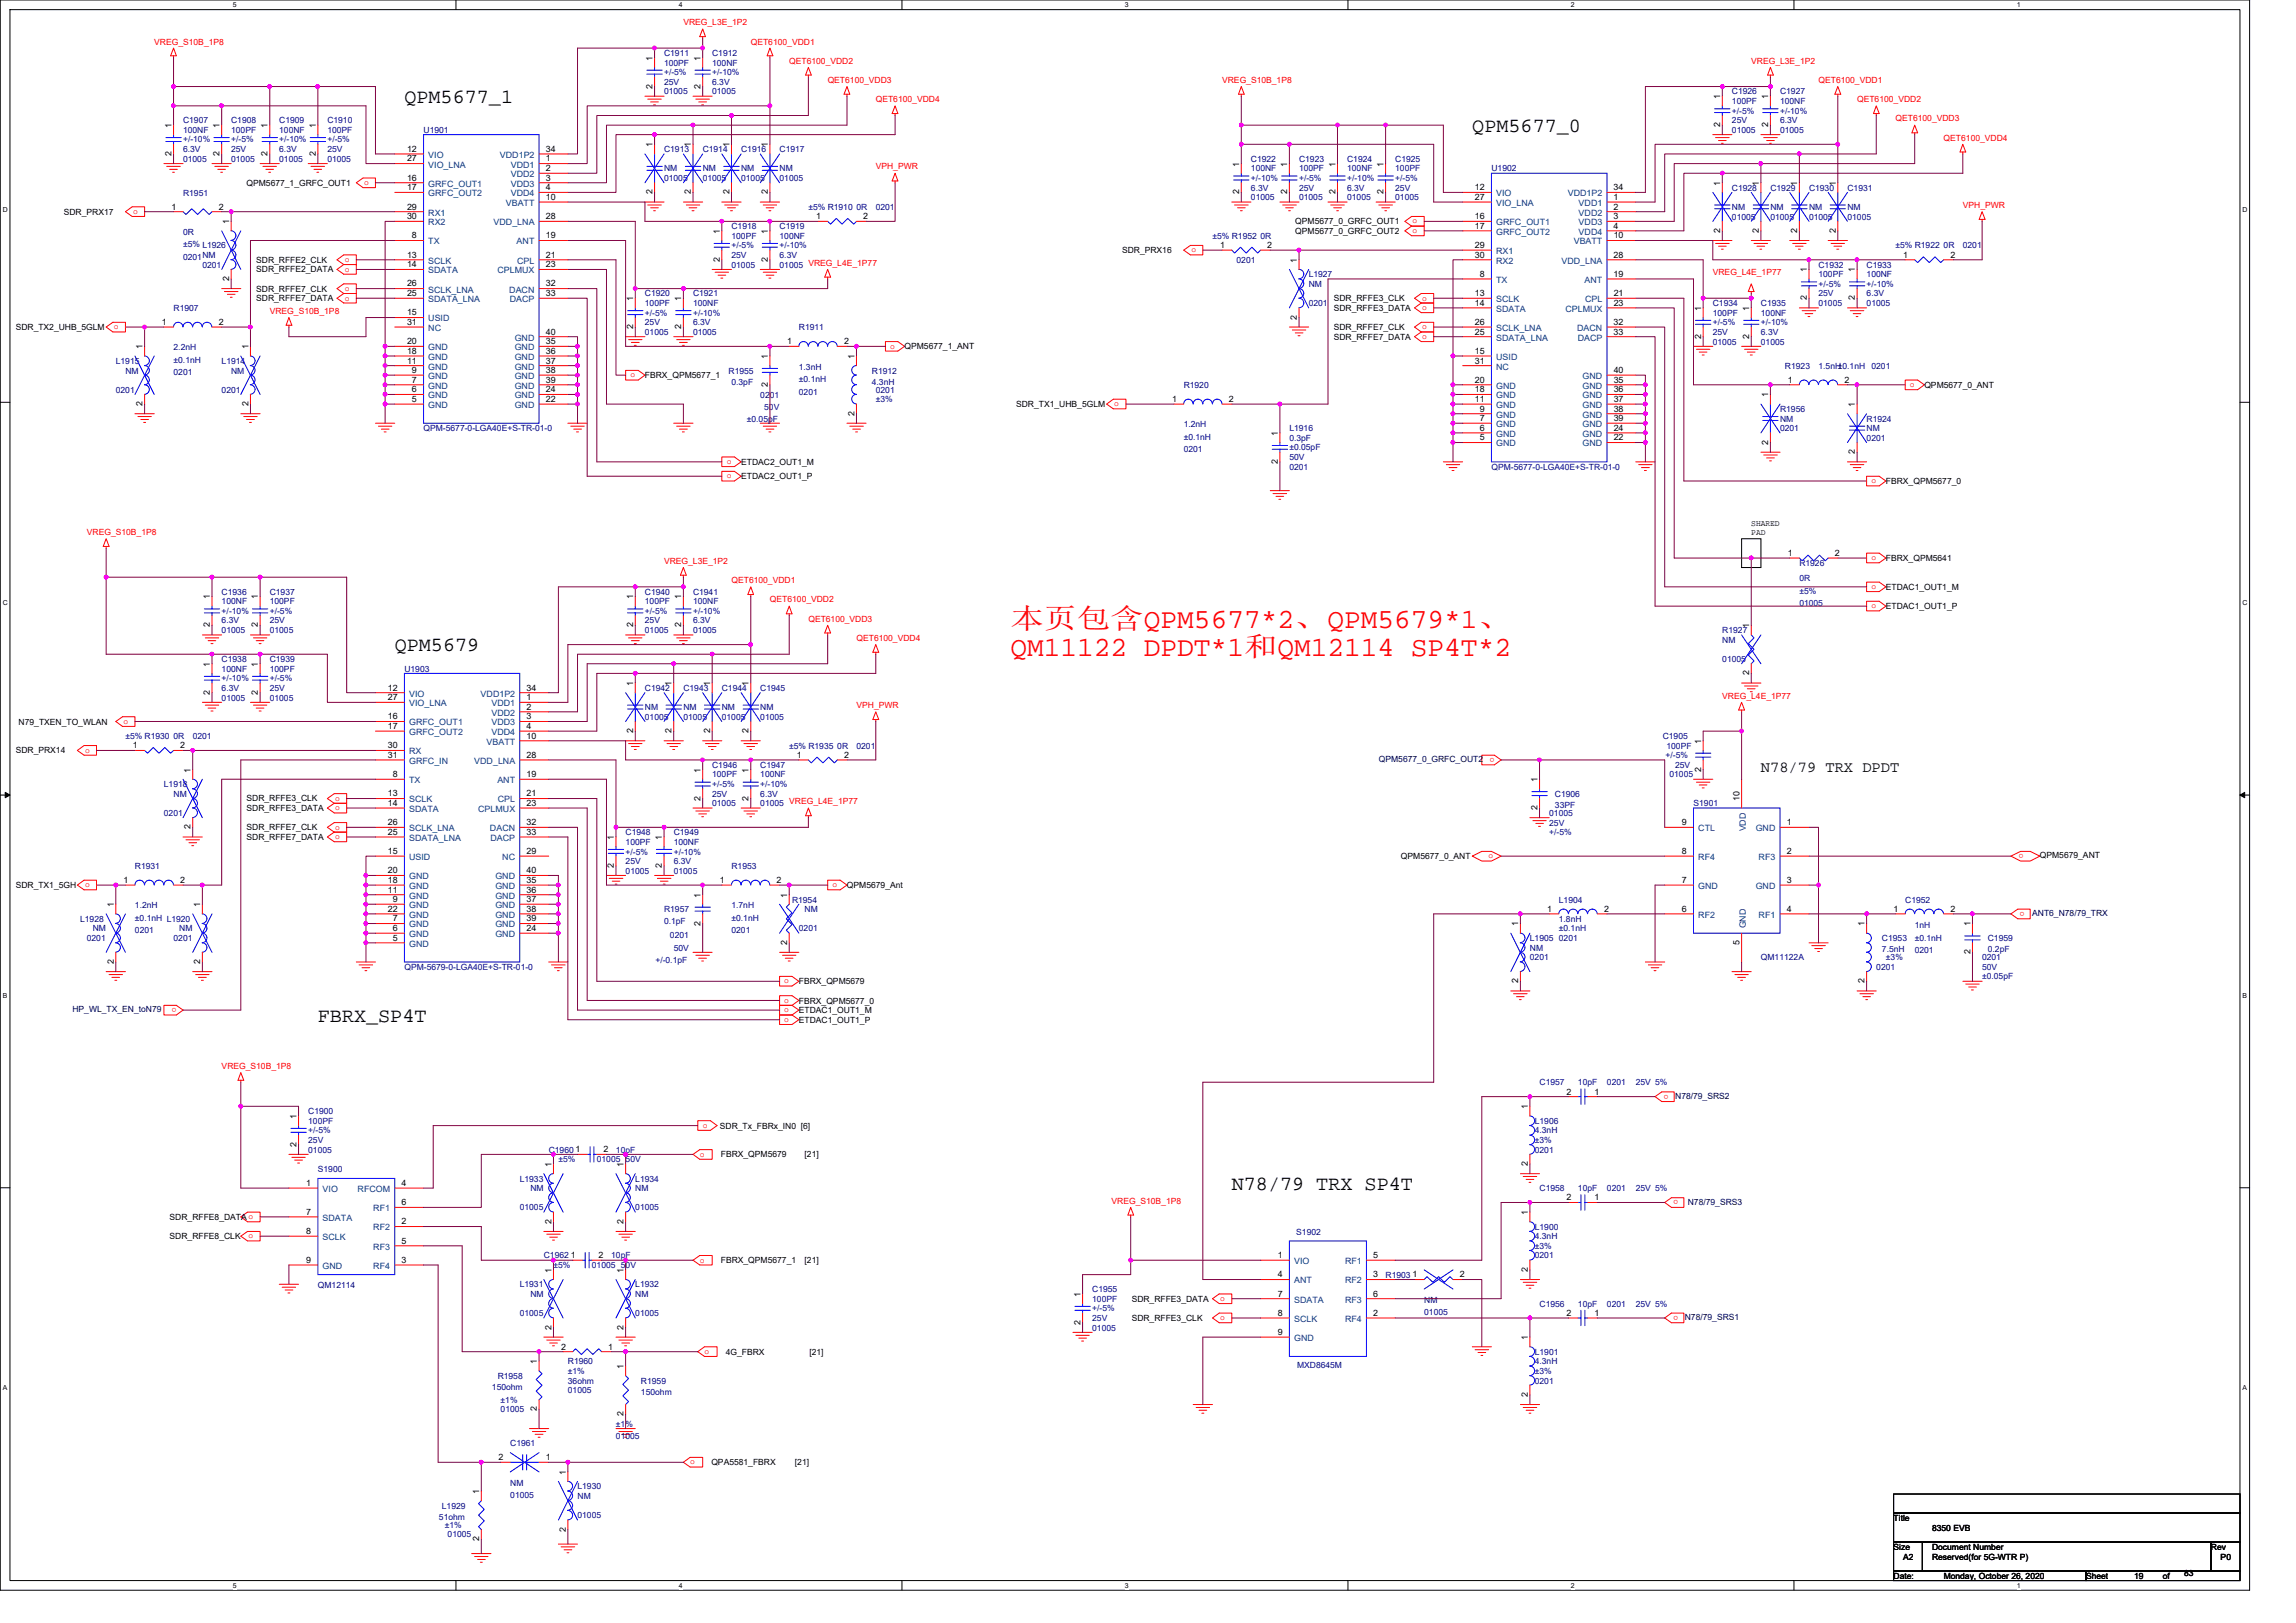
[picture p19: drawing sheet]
<svg xmlns="http://www.w3.org/2000/svg" width="297mm" height="210mm" viewBox="0 0 297 210" stroke-linecap="round" stroke-linejoin="round" font-family="sans-serif">
<defs><g id="words">
<g font-size="3.6" fill="#f00">
<text x="130.7" y="81.3">本页包含QPM5677*2、QPM5679*1、</text>
<text x="130.7" y="84.9">QM11122 DPDT*1和QM12114 SP4T*2</text>
</g>
<g font-size="2.6">
<text x="52.3" y="13.3">QPM5677_1</text>
<text x="190.5" y="17">QPM5677_0</text>
<text x="51.1" y="84.2">QPM5679</text>
<text x="41.1" y="132.2">FBRX_SP4T</text>
<text x="159.4" y="153.9">N78/79 TRX SP4T</text>
</g>
<text font-size="2" x="227.8" y="99.9">N78/79 TRX DPDT</text>
<g font-size="1.1" fill="#f00">
<text x="20" y="5.8">VREG_S10B_1P8</text>
<text x="88.4" y="3.3">VREG_L3E_1P2</text>
<text x="97.1" y="5.8">QET6100_VDD1</text>
<text x="102.1" y="8.2">QET6100_VDD2</text>
<text x="107.1" y="10.7">QET6100_VDD3</text>
<text x="158.1" y="10.7">VREG_S10B_1P8</text>
<text x="226.6" y="8.2">VREG_L3E_1P2</text>
<text x="235.3" y="10.7">QET6100_VDD1</text>
<text x="113.3" y="13.2">QET6100_VDD4</text>
<text x="240.3" y="13.2">QET6100_VDD2</text>
<text x="245.2" y="15.7">QET6100_VDD3</text>
<text x="47.1" y="23.9">o</text>
<text x="113.3" y="21.9">VPH_PWR</text>
<text x="251.5" y="18.2">QET6100_VDD4</text>
<text x="17.2" y="27.7">o</text>
<text x="182.7" y="28.9">o</text>
<text x="253.9" y="26.9">VPH_PWR</text>
<text x="44.6" y="33.9">o</text>
<text x="44.6" y="35.1">o</text>
<text x="154.1" y="32.7">o</text>
<text x="182.7" y="30.2">o</text>
<text x="221.6" y="35.6">VREG_L4E_1P77</text>
<text x="34.9" y="40.6">VREG_S10B_1P8</text>
<text x="44.6" y="37.6">o</text>
<text x="44.6" y="38.9">o</text>
<text x="184" y="38.9">o</text>
<text x="184" y="40.1">o</text>
<text x="14.7" y="42.6">o</text>
<text x="115.2" y="45.1">o</text>
<text x="184" y="42.6">o</text>
<text x="184" y="43.9">o</text>
<text x="81.6" y="48.8">o</text>
<text x="144.2" y="52.6">o</text>
<text x="247.1" y="50.1">o</text>
<text x="94" y="60">o</text>
<text x="94" y="61.9">o</text>
<text x="242.1" y="62.5">o</text>
<text x="11.2" y="69.2">VREG_S10B_1P8</text>
<text x="85.9" y="73">VREG_L3E_1P2</text>
<text x="94.6" y="75.4">QET6100_VDD1</text>
<text x="99.6" y="77.9">QET6100_VDD2</text>
<text x="242.1" y="72.5">o</text>
<text x="242.1" y="76.2">o</text>
<text x="104.6" y="80.4">QET6100_VDD3</text>
<text x="110.8" y="82.9">QET6100_VDD4</text>
<text x="242.1" y="78.7">o</text>
<text x="16" y="93.6">o</text>
<text x="110.8" y="91.6">VPH_PWR</text>
<text x="222.8" y="90.4">VREG_L4E_1P77</text>
<text x="11" y="97.4">o</text>
<text x="193.3" y="98" transform="rotate(180 193.3 98)">o</text>
<text x="43.3" y="103.6">o</text>
<text x="43.3" y="104.8">o</text>
<text x="43.3" y="107.3">o</text>
<text x="43.3" y="108.6">o</text>
<text x="192.6" y="111.1">o</text>
<text x="261.8" y="110.5" transform="rotate(180 261.8 110.5)">o</text>
<text x="11" y="114.8">o</text>
<text x="107.7" y="114.8">o</text>
<text x="261.9" y="118" transform="rotate(180 261.9 118)">o</text>
<text x="22.8" y="130.4" transform="rotate(180 22.8 130.4)">o</text>
<text x="101.5" y="127.2">o</text>
<text x="101.5" y="129.7">o</text>
<text x="101.5" y="131">o</text>
<text x="101.5" y="132.2">o</text>
<text x="28.7" y="138.3">VREG_S10B_1P8</text>
<text x="215.9" y="141.6" transform="rotate(180 215.9 141.6)">o</text>
<text x="90.5" y="149.6">o</text>
<text x="90.9" y="145.9">o</text>
<text x="143.8" y="155.7">VREG_S10B_1P8</text>
<text x="217.1" y="155.3" transform="rotate(180 217.1 155.3)">o</text>
<text x="32.1" y="160.2">o</text>
<text x="90.5" y="163.3">o</text>
<text x="157.9" y="168.3">o</text>
<text x="157.9" y="170.8">o</text>
<text x="217.1" y="170.2" transform="rotate(180 217.1 170.2)">o</text>
<text x="91.1" y="175.2">o</text>
<text x="89.3" y="189.5">o</text>
</g>
<g font-size="1.1">
<text x="84.4" y="11.5" transform="rotate(-90 84.4 11.5)">2</text>
<text x="84.4" y="7.9" transform="rotate(-90 84.4 7.9)">1</text>
<text x="90.6" y="11.5" transform="rotate(-90 90.6 11.5)">2</text>
<text x="90.6" y="7.9" transform="rotate(-90 90.6 7.9)">1</text>
<text x="22.2" y="16.6" transform="rotate(-90 22.2 16.6)">1</text>
<text x="28.4" y="16.6" transform="rotate(-90 28.4 16.6)">1</text>
<text x="34.6" y="16.6" transform="rotate(-90 34.6 16.6)">1</text>
<text x="40.8" y="16.6" transform="rotate(-90 40.8 16.6)">1</text>
<text x="222.5" y="16.4" transform="rotate(-90 222.5 16.4)">2</text>
<text x="222.5" y="12.8" transform="rotate(-90 222.5 12.8)">1</text>
<text x="228.8" y="16.4" transform="rotate(-90 228.8 16.4)">2</text>
<text x="228.8" y="12.8" transform="rotate(-90 228.8 12.8)">1</text>
<text x="22.2" y="20.2" transform="rotate(-90 22.2 20.2)">2</text>
<text x="28.4" y="20.2" transform="rotate(-90 28.4 20.2)">2</text>
<text x="34.6" y="20.2" transform="rotate(-90 34.6 20.2)">2</text>
<text x="40.8" y="20.2" transform="rotate(-90 40.8 20.2)">2</text>
<text x="52.7" y="19.6">12</text>
<text x="52.7" y="20.9">27</text>
<text x="52.7" y="23.4">16</text>
<text x="70.6" y="20.9">1</text>
<text x="70.6" y="22.1">2</text>
<text x="70.6" y="23.4">3</text>
<text x="70.6" y="19.6">34</text>
<text x="84.4" y="19" transform="rotate(-90 84.4 19)">1</text>
<text x="89.4" y="19" transform="rotate(-90 89.4 19)">1</text>
<text x="94.4" y="19" transform="rotate(-90 94.4 19)">1</text>
<text x="99.3" y="19" transform="rotate(-90 99.3 19)">1</text>
<text x="160.3" y="21.5" transform="rotate(-90 160.3 21.5)">1</text>
<text x="166.5" y="21.5" transform="rotate(-90 166.5 21.5)">1</text>
<text x="172.8" y="21.5" transform="rotate(-90 172.8 21.5)">1</text>
<text x="179" y="21.5" transform="rotate(-90 179 21.5)">1</text>
<text x="8.3" y="27.8">SDR_PRX17</text>
<text x="22.2" y="27.1">1</text>
<text x="28.3" y="27.1">2</text>
<text x="29.6" y="29" transform="rotate(-90 29.6 29)">1</text>
<text x="31.9" y="24">QPM5677_1_GRFC_OUT1</text>
<text x="52.7" y="28.4">30</text>
<text x="52.7" y="27.1">29</text>
<text x="52.7" y="24.6">17</text>
<text x="70.6" y="28.4">28</text>
<text x="70.6" y="24.6">4</text>
<text x="70.6" y="25.9">10</text>
<text x="84.4" y="25.1" transform="rotate(-90 84.4 25.1)">2</text>
<text x="89.4" y="25.1" transform="rotate(-90 89.4 25.1)">2</text>
<text x="94.4" y="25.1" transform="rotate(-90 94.4 25.1)">2</text>
<text x="99.3" y="25.1" transform="rotate(-90 99.3 25.1)">2</text>
<text x="105.6" y="28.4">1</text>
<text x="111.7" y="28.4">2</text>
<text x="160.3" y="25.1" transform="rotate(-90 160.3 25.1)">2</text>
<text x="166.5" y="25.1" transform="rotate(-90 166.5 25.1)">2</text>
<text x="167.6" y="29">QPM5677_0_GRFC_OUT1</text>
<text x="172.8" y="25.1" transform="rotate(-90 172.8 25.1)">2</text>
<text x="179" y="25.1" transform="rotate(-90 179 25.1)">2</text>
<text x="190.8" y="24.6">12</text>
<text x="190.8" y="25.9">27</text>
<text x="190.8" y="28.4">16</text>
<text x="190.8" y="29.6">17</text>
<text x="208.8" y="25.9">1</text>
<text x="208.8" y="27.1">2</text>
<text x="208.8" y="28.4">3</text>
<text x="208.8" y="29.6">4</text>
<text x="208.8" y="24.6">34</text>
<text x="222.5" y="24" transform="rotate(-90 222.5 24)">1</text>
<text x="227.5" y="24" transform="rotate(-90 227.5 24)">1</text>
<text x="232.5" y="24" transform="rotate(-90 232.5 24)">1</text>
<text x="237.5" y="24" transform="rotate(-90 237.5 24)">1</text>
<text x="33.1" y="34">SDR_RFFE2_CLK</text>
<text x="33.1" y="35.2">SDR_RFFE2_DATA</text>
<text x="52.7" y="33.3">13</text>
<text x="52.7" y="34.6">14</text>
<text x="53.3" y="30.8">8</text>
<text x="70.6" y="30.8">19</text>
<text x="70.6" y="34.6">23</text>
<text x="70.6" y="33.3">21</text>
<text x="93.1" y="33.9" transform="rotate(-90 93.1 33.9)">2</text>
<text x="93.1" y="30.2" transform="rotate(-90 93.1 30.2)">1</text>
<text x="99.3" y="33.9" transform="rotate(-90 99.3 33.9)">2</text>
<text x="99.3" y="30.2" transform="rotate(-90 99.3 30.2)">1</text>
<text x="145.2" y="32.8">SDR_PRX16</text>
<text x="157.9" y="32.1">1</text>
<text x="164" y="32.1">2</text>
<text x="167.6" y="30.3">QPM5677_0_GRFC_OUT2</text>
<text x="167.8" y="34" transform="rotate(-90 167.8 34)">1</text>
<text x="190.8" y="33.3">30</text>
<text x="190.8" y="32.1">29</text>
<text x="191.4" y="35.8">8</text>
<text x="208.8" y="33.3">28</text>
<text x="208.8" y="35.8">19</text>
<text x="208.8" y="30.8">10</text>
<text x="222.5" y="30.1" transform="rotate(-90 222.5 30.1)">2</text>
<text x="227.5" y="30.1" transform="rotate(-90 227.5 30.1)">2</text>
<text x="232.5" y="30.1" transform="rotate(-90 232.5 30.1)">2</text>
<text x="233.8" y="35.2" transform="rotate(-90 233.8 35.2)">1</text>
<text x="237.5" y="30.1" transform="rotate(-90 237.5 30.1)">2</text>
<text x="240" y="35.2" transform="rotate(-90 240 35.2)">1</text>
<text x="246.2" y="33.3">1</text>
<text x="252.3" y="33.3">2</text>
<text x="29.6" y="36.4" transform="rotate(-90 29.6 36.4)">2</text>
<text x="33.1" y="37.7">SDR_RFFE7_CLK</text>
<text x="33.1" y="39">SDR_RFFE7_DATA</text>
<text x="52.7" y="40.8">15</text>
<text x="52.7" y="38.3">25</text>
<text x="52.7" y="37.1">26</text>
<text x="70.6" y="37.1">32</text>
<text x="70.6" y="38.3">33</text>
<text x="81.9" y="39" transform="rotate(-90 81.9 39)">1</text>
<text x="88.1" y="39" transform="rotate(-90 88.1 39)">1</text>
<text x="167.8" y="41.3" transform="rotate(-90 167.8 41.3)">2</text>
<text x="172.5" y="39">SDR_RFFE3_CLK</text>
<text x="172.5" y="40.2">SDR_RFFE3_DATA</text>
<text x="190.8" y="38.3">13</text>
<text x="190.8" y="39.6">14</text>
<text x="208.8" y="39.6">23</text>
<text x="208.8" y="38.3">21</text>
<text x="220.1" y="40.2" transform="rotate(-90 220.1 40.2)">1</text>
<text x="226.3" y="40.2" transform="rotate(-90 226.3 40.2)">1</text>
<text x="233.8" y="38.8" transform="rotate(-90 233.8 38.8)">2</text>
<text x="240" y="38.8" transform="rotate(-90 240 38.8)">2</text>
<text x="2" y="42.7">SDR_TX2_UHB_5GLM</text>
<text x="18.4" y="45.2" transform="rotate(-90 18.4 45.2)">1</text>
<text x="21" y="42">1</text>
<text x="28.3" y="42">2</text>
<text x="32.1" y="45.2" transform="rotate(-90 32.1 45.2)">1</text>
<text x="52.7" y="47">11</text>
<text x="52.7" y="45.8">18</text>
<text x="52.7" y="44.5">20</text>
<text x="52.7" y="42">31</text>
<text x="70.6" y="47">37</text>
<text x="70.6" y="45.8">36</text>
<text x="70.6" y="44.5">35</text>
<text x="70.6" y="43.3">40</text>
<text x="81.9" y="42.6" transform="rotate(-90 81.9 42.6)">2</text>
<text x="88.1" y="42.6" transform="rotate(-90 88.1 42.6)">2</text>
<text x="99.3" y="46.4" transform="rotate(-90 99.3 46.4)">1</text>
<text x="101.9" y="44.5">1</text>
<text x="109.2" y="44.5">2</text>
<text x="110.5" y="46.4" transform="rotate(-90 110.5 46.4)">1</text>
<text x="117" y="45.2">QPM5677_1_ANT</text>
<text x="172.5" y="42.7">SDR_RFFE7_CLK</text>
<text x="172.5" y="44">SDR_RFFE7_DATA</text>
<text x="190.8" y="45.8">15</text>
<text x="190.8" y="43.3">25</text>
<text x="190.8" y="42">26</text>
<text x="190.8" y="47">31</text>
<text x="208.8" y="42">32</text>
<text x="208.8" y="43.3">33</text>
<text x="220.1" y="43.8" transform="rotate(-90 220.1 43.8)">2</text>
<text x="226.3" y="43.8" transform="rotate(-90 226.3 43.8)">2</text>
<text x="18.4" y="52.5" transform="rotate(-90 18.4 52.5)">2</text>
<text x="32.1" y="52.5" transform="rotate(-90 32.1 52.5)">2</text>
<text x="53.3" y="52">5</text>
<text x="53.3" y="50.8">6</text>
<text x="53.3" y="49.5">7</text>
<text x="53.3" y="48.3">9</text>
<text x="70.6" y="52">22</text>
<text x="70.6" y="50.8">24</text>
<text x="70.6" y="49.5">39</text>
<text x="70.6" y="48.3">38</text>
<text x="83.4" y="48.9">FBRX_QPM5677_1</text>
<text x="99.3" y="50" transform="rotate(-90 99.3 50)">2</text>
<text x="110.5" y="53.8" transform="rotate(-90 110.5 53.8)">2</text>
<text x="131.5" y="52.7">SDR_TX1_UHB_5GLM</text>
<text x="151.6" y="52">1</text>
<text x="159" y="52">2</text>
<text x="190.8" y="52">11</text>
<text x="190.8" y="50.8">18</text>
<text x="190.8" y="49.5">20</text>
<text x="191.4" y="53.3">9</text>
<text x="208.8" y="53.3">38</text>
<text x="208.8" y="52">37</text>
<text x="208.8" y="50.8">36</text>
<text x="208.8" y="49.5">35</text>
<text x="208.8" y="48.3">40</text>
<text x="228.8" y="51.4" transform="rotate(-90 228.8 51.4)">1</text>
<text x="231.3" y="49.5">1</text>
<text x="238.6" y="49.5">2</text>
<text x="240" y="52.7" transform="rotate(-90 240 52.7)">1</text>
<text x="249" y="50.2">QPM5677_0_ANT</text>
<text x="165.3" y="56.4" transform="rotate(-90 165.3 56.4)">1</text>
<text x="191.4" y="57">5</text>
<text x="191.4" y="55.7">6</text>
<text x="191.4" y="54.5">7</text>
<text x="208.8" y="57">22</text>
<text x="208.8" y="55.7">24</text>
<text x="208.8" y="54.5">39</text>
<text x="228.8" y="57.5" transform="rotate(-90 228.8 57.5)">2</text>
<text x="240" y="58.8" transform="rotate(-90 240 58.8)">2</text>
<text x="95.9" y="60.1">ETDAC2_OUT1_M</text>
<text x="95.9" y="62">ETDAC2_OUT1_P</text>
<text x="165.3" y="60" transform="rotate(-90 165.3 60)">2</text>
<text x="244" y="62.6">FBRX_QPM5677_0</text>
<text x="226.6" y="68.1">SHARED</text>
<text x="226.6" y="69.2">PAD</text>
<text x="231.3" y="71.9">1</text>
<text x="237.4" y="71.9">2</text>
<text x="27.2" y="77.6" transform="rotate(-90 27.2 77.6)">1</text>
<text x="33.4" y="77.6" transform="rotate(-90 33.4 77.6)">1</text>
<text x="81.9" y="77.6" transform="rotate(-90 81.9 77.6)">1</text>
<text x="88.1" y="77.6" transform="rotate(-90 88.1 77.6)">1</text>
<text x="244" y="72.6">FBRX_QPM5641</text>
<text x="244" y="76.3">ETDAC1_OUT1_M</text>
<text x="27.2" y="81.2" transform="rotate(-90 27.2 81.2)">2</text>
<text x="33.4" y="81.2" transform="rotate(-90 33.4 81.2)">2</text>
<text x="81.9" y="81.2" transform="rotate(-90 81.9 81.2)">2</text>
<text x="88.1" y="81.2" transform="rotate(-90 88.1 81.2)">2</text>
<text x="226.3" y="81.3" transform="rotate(-90 226.3 81.3)">1</text>
<text x="244" y="78.8">ETDAC1_OUT1_P</text>
<text x="27.2" y="89.9" transform="rotate(-90 27.2 89.9)">2</text>
<text x="27.2" y="86.3" transform="rotate(-90 27.2 86.3)">1</text>
<text x="33.4" y="89.9" transform="rotate(-90 33.4 89.9)">2</text>
<text x="33.4" y="86.3" transform="rotate(-90 33.4 86.3)">1</text>
<text x="50.2" y="89.3">12</text>
<text x="68.1" y="89.3">34</text>
<text x="81.9" y="88.8" transform="rotate(-90 81.9 88.8)">1</text>
<text x="86.9" y="88.8" transform="rotate(-90 86.9 88.8)">1</text>
<text x="91.9" y="88.8" transform="rotate(-90 91.9 88.8)">1</text>
<text x="96.9" y="88.8" transform="rotate(-90 96.9 88.8)">1</text>
<text x="226.3" y="87.4" transform="rotate(-90 226.3 87.4)">2</text>
<text x="2.4" y="93.7">N79_TXEN_TO_WLAN</text>
<text x="50.2" y="90.6">27</text>
<text x="50.2" y="93.1">16</text>
<text x="50.2" y="94.3">17</text>
<text x="68.1" y="90.6">1</text>
<text x="68.1" y="91.8">2</text>
<text x="68.1" y="93.1">3</text>
<text x="68.1" y="94.3">4</text>
<text x="68.1" y="95.6">10</text>
<text x="81.9" y="94.8" transform="rotate(-90 81.9 94.8)">2</text>
<text x="86.9" y="94.8" transform="rotate(-90 86.9 94.8)">2</text>
<text x="91.9" y="94.8" transform="rotate(-90 91.9 94.8)">2</text>
<text x="96.9" y="94.8" transform="rotate(-90 96.9 94.8)">2</text>
<text x="2" y="97.5">SDR_PRX14</text>
<text x="17.2" y="96.8">1</text>
<text x="23.3" y="96.8">2</text>
<text x="24.7" y="99.9" transform="rotate(-90 24.7 99.9)">1</text>
<text x="50.2" y="96.8">30</text>
<text x="50.2" y="98">31</text>
<text x="50.8" y="100.5">8</text>
<text x="68.1" y="98">28</text>
<text x="68.1" y="100.5">19</text>
<text x="90.6" y="99.9" transform="rotate(-90 90.6 99.9)">1</text>
<text x="96.9" y="99.9" transform="rotate(-90 96.9 99.9)">1</text>
<text x="103.1" y="98">1</text>
<text x="109.2" y="98">2</text>
<text x="198.9" y="101.2" transform="rotate(-90 198.9 101.2)">1</text>
<text x="220.1" y="99.8" transform="rotate(-90 220.1 99.8)">2</text>
<text x="220.1" y="96.2" transform="rotate(-90 220.1 96.2)">1</text>
<text x="24.7" y="107.3" transform="rotate(-90 24.7 107.3)">2</text>
<text x="31.9" y="103.7">SDR_RFFE3_CLK</text>
<text x="31.9" y="104.9">SDR_RFFE3_DATA</text>
<text x="31.9" y="107.4">SDR_RFFE7_CLK</text>
<text x="50.2" y="106.8">26</text>
<text x="50.2" y="103">13</text>
<text x="50.2" y="104.3">14</text>
<text x="68.1" y="106.8">32</text>
<text x="68.1" y="104.3">23</text>
<text x="68.1" y="103">21</text>
<text x="90.6" y="103.6" transform="rotate(-90 90.6 103.6)">2</text>
<text x="96.9" y="103.6" transform="rotate(-90 96.9 103.6)">2</text>
<text x="198.9" y="104.8" transform="rotate(-90 198.9 104.8)">2</text>
<text x="217.6" y="106.8">9</text>
<text x="225" y="103.7" transform="rotate(-90 225 103.7)">10</text>
<text x="231.2" y="106.8">1</text>
<text x="31.9" y="108.7">SDR_RFFE7_DATA</text>
<text x="50.2" y="110.5">15</text>
<text x="50.2" y="113">20</text>
<text x="50.2" y="108">25</text>
<text x="68.1" y="108">33</text>
<text x="68.1" y="110.5">29</text>
<text x="68.1" y="113">40</text>
<text x="79.4" y="112.3" transform="rotate(-90 79.4 112.3)">2</text>
<text x="79.4" y="108.7" transform="rotate(-90 79.4 108.7)">1</text>
<text x="85.6" y="112.3" transform="rotate(-90 85.6 112.3)">2</text>
<text x="85.6" y="108.7" transform="rotate(-90 85.6 108.7)">1</text>
<text x="181.2" y="111.2">QPM5677_0_ANT</text>
<text x="217.6" y="110.5">8</text>
<text x="231.2" y="110.5">2</text>
<text x="263.9" y="111">QPM5679_ANT</text>
<text x="2" y="114.9">SDR_TX1_5GH</text>
<text x="14.7" y="117.4" transform="rotate(-90 14.7 117.4)">1</text>
<text x="16" y="114.2">1</text>
<text x="23.3" y="114.2">2</text>
<text x="25.9" y="117.4" transform="rotate(-90 25.9 117.4)">1</text>
<text x="50.2" y="118">22</text>
<text x="50.2" y="115.5">11</text>
<text x="50.2" y="114.2">18</text>
<text x="50.8" y="119.2">7</text>
<text x="50.8" y="116.7">9</text>
<text x="68.1" y="119.2">39</text>
<text x="68.1" y="118">38</text>
<text x="68.1" y="116.7">37</text>
<text x="68.1" y="115.5">36</text>
<text x="68.1" y="114.2">35</text>
<text x="90.6" y="119.7" transform="rotate(-90 90.6 119.7)">2</text>
<text x="90.6" y="116.1" transform="rotate(-90 90.6 116.1)">1</text>
<text x="93.1" y="114.2">1</text>
<text x="100.5" y="114.2">2</text>
<text x="101.8" y="116.1" transform="rotate(-90 101.8 116.1)">1</text>
<text x="109.6" y="114.9">QPM5679_Ant</text>
<text x="196.4" y="119.9" transform="rotate(-90 196.4 119.9)">1</text>
<text x="200.2" y="118">1</text>
<text x="207.5" y="118">2</text>
<text x="217.6" y="118">6</text>
<text x="217.6" y="114.2">7</text>
<text x="231.2" y="118">4</text>
<text x="231.2" y="114.2">3</text>
<text x="241.2" y="119.9" transform="rotate(-90 241.2 119.9)">1</text>
<text x="245" y="118">1</text>
<text x="252.3" y="118">2</text>
<text x="254.9" y="119.9" transform="rotate(-90 254.9 119.9)">1</text>
<text x="14.7" y="124.7" transform="rotate(-90 14.7 124.7)">2</text>
<text x="25.9" y="124.7" transform="rotate(-90 25.9 124.7)">2</text>
<text x="50.8" y="121.7">5</text>
<text x="50.8" y="120.5">6</text>
<text x="68.1" y="120.5">24</text>
<text x="101.8" y="122.2" transform="rotate(-90 101.8 122.2)">2</text>
<text x="225" y="122.2" transform="rotate(-90 225 122.2)">5</text>
<text x="254.9" y="123.5" transform="rotate(-90 254.9 123.5)">2</text>
<text x="103.4" y="127.3">FBRX_QPM5679</text>
<text x="103.4" y="129.8">FBRX_QPM5677_0</text>
<text x="103.4" y="131.1">ETDAC1_OUT1_M</text>
<text x="196.4" y="127.2" transform="rotate(-90 196.4 127.2)">2</text>
<text x="241.2" y="127.2" transform="rotate(-90 241.2 127.2)">2</text>
<text x="103.4" y="132.3">ETDAC1_OUT1_P</text>
<text x="197.7" y="143.5" transform="rotate(-90 197.7 143.5)">1</text>
<text x="202.6" y="141.6">2</text>
<text x="206.3" y="141.6">1</text>
<text x="38.4" y="148.4" transform="rotate(-90 38.4 148.4)">2</text>
<text x="38.4" y="144.8" transform="rotate(-90 38.4 144.8)">1</text>
<text x="74.5" y="149.1">1</text>
<text x="78.1" y="149.1">2</text>
<text x="93.1" y="146">SDR_Tx_FBRx_IN0 [6]</text>
<text x="93.3" y="149.8">FBRX_QPM5679</text>
<text x="104.1" y="149.8">[21]</text>
<text x="39.6" y="153.4">1</text>
<text x="51.9" y="153.4">4</text>
<text x="51.9" y="155.9">6</text>
<text x="71.3" y="151" transform="rotate(-90 71.3 151)">1</text>
<text x="80.7" y="151" transform="rotate(-90 80.7 151)">1</text>
<text x="197.7" y="150.9" transform="rotate(-90 197.7 150.9)">2</text>
<text x="202.6" y="155.3">2</text>
<text x="206.3" y="155.3">1</text>
<text x="21.9" y="160.3">SDR_RFFE8_CLK</text>
<text x="21.9" y="157.8">SDR_RFFE8_DATA o</text>
<text x="39.6" y="157.2">7</text>
<text x="39.6" y="159.7">8</text>
<text x="51.9" y="158.4">2</text>
<text x="51.9" y="160.9">5</text>
<text x="71.3" y="158.3" transform="rotate(-90 71.3 158.3)">2</text>
<text x="80.7" y="158.3" transform="rotate(-90 80.7 158.3)">2</text>
<text x="197.7" y="157.2" transform="rotate(-90 197.7 157.2)">1</text>
<text x="39.6" y="163.4">9</text>
<text x="51.9" y="163.4">3</text>
<text x="71.3" y="164.7" transform="rotate(-90 71.3 164.7)">1</text>
<text x="73.8" y="162.8">1</text>
<text x="77.4" y="162.8">2</text>
<text x="80.7" y="164.7" transform="rotate(-90 80.7 164.7)">1</text>
<text x="93.3" y="163.4">FBRX_QPM5677_1</text>
<text x="104.1" y="163.4">[21]</text>
<text x="139.8" y="167.8" transform="rotate(-90 139.8 167.8)">1</text>
<text x="165.3" y="162.8">1</text>
<text x="165.3" y="165.3">4</text>
<text x="165.3" y="167.7">7</text>
<text x="177.6" y="165.3">3</text>
<text x="177.6" y="162.8">5</text>
<text x="177.6" y="167.7">6</text>
<text x="182.7" y="165.3">1</text>
<text x="188.8" y="165.3">2</text>
<text x="197.7" y="164.5" transform="rotate(-90 197.7 164.5)">2</text>
<text x="71.3" y="172" transform="rotate(-90 71.3 172)">2</text>
<text x="80.7" y="172" transform="rotate(-90 80.7 172)">2</text>
<text x="139.8" y="171.4" transform="rotate(-90 139.8 171.4)">2</text>
<text x="146.4" y="168.4">SDR_RFFE3_DATA</text>
<text x="146.4" y="170.9">SDR_RFFE3_CLK</text>
<text x="165.3" y="170.2">8</text>
<text x="165.3" y="172.7">9</text>
<text x="177.6" y="170.2">2</text>
<text x="197.7" y="173.4" transform="rotate(-90 197.7 173.4)">1</text>
<text x="202.6" y="170.2">2</text>
<text x="206.3" y="170.2">1</text>
<text x="69.5" y="176.5" transform="rotate(-90 69.5 176.5)">1</text>
<text x="72.6" y="174.6">2</text>
<text x="78.7" y="174.6">1</text>
<text x="80.7" y="177.1" transform="rotate(-90 80.7 177.1)">1</text>
<text x="93.9" y="175.3">4G_FBRX</text>
<text x="104.7" y="175.3">[21]</text>
<text x="69.5" y="182.6" transform="rotate(-90 69.5 182.6)">2</text>
<text x="80.7" y="183.2" transform="rotate(-90 80.7 183.2)">2</text>
<text x="197.7" y="180.7" transform="rotate(-90 197.7 180.7)">2</text>
<text x="64.5" y="188.9">2</text>
<text x="70.6" y="188.9">1</text>
<text x="73.2" y="190.8" transform="rotate(-90 73.2 190.8)">1</text>
<text x="92" y="189.6">QPA5581_FBRX</text>
<text x="102.8" y="189.6">[21]</text>
<text x="62" y="193.3" transform="rotate(-90 62 193.3)">1</text>
<text x="245" y="196.8">Title</text>
<text x="62" y="199.4" transform="rotate(-90 62 199.4)">2</text>
<text x="73.2" y="198.2" transform="rotate(-90 73.2 198.2)">2</text>
<text x="245" y="200.5">Size</text>
<text x="246.2" y="201.8">A2</text>
<text x="250" y="200.5">Document Number</text>
<text x="250" y="201.8">Reserved(for 5G-WTR P)</text>
<text x="250" y="198">8350 EVB</text>
<text x="282.6" y="203.9">83</text>
<text x="286" y="200.5">Rev</text>
<text x="287.3" y="201.8">P0</text>
<text x="245" y="204.3">Date:</text>
<text x="251.5" y="204.3">Monday, October 26, 2020</text>
<text x="269.9" y="204.3">Sheet</text>
<text x="276.1" y="204.3">19</text>
<text x="279.8" y="204.3">of</text>
</g>
<g font-size="1.1" fill="#000080">
<text x="85.9" y="7.2">C1911</text>
<text x="85.9" y="8.5">100PF</text>
<text x="85.9" y="11">25V</text>
<text x="85.9" y="9.7">+/-5%</text>
<text x="92.1" y="7.2">C1912</text>
<text x="92.1" y="8.5">100NF</text>
<text x="92.1" y="11">6.3V</text>
<text x="92.1" y="9.7">+/-10%</text>
<text x="23.7" y="16">C1907</text>
<text x="23.7" y="17.2">100NF</text>
<text x="29.9" y="16">C1908</text>
<text x="29.9" y="17.2">100PF</text>
<text x="36.1" y="16">C1909</text>
<text x="36.1" y="17.2">100NF</text>
<text x="42.4" y="16">C1910</text>
<text x="42.4" y="17.2">100PF</text>
<text x="54.8" y="17.2">U1901</text>
<text x="85.9" y="12.2">01005</text>
<text x="92.1" y="12.2">01005</text>
<text x="224.1" y="12.2">C1926</text>
<text x="224.1" y="13.5">100PF</text>
<text x="224.1" y="17.2">01005</text>
<text x="224.1" y="16">25V</text>
<text x="224.1" y="14.7">+/-5%</text>
<text x="230.3" y="12.2">C1927</text>
<text x="230.3" y="13.5">100NF</text>
<text x="230.3" y="17.2">01005</text>
<text x="230.3" y="16">6.3V</text>
<text x="230.3" y="14.7">+/-10%</text>
<text x="23.7" y="20.9">01005</text>
<text x="23.7" y="19.7">6.3V</text>
<text x="23.7" y="18.4">+/-10%</text>
<text x="29.9" y="20.9">01005</text>
<text x="29.9" y="19.7">25V</text>
<text x="29.9" y="18.4">+/-5%</text>
<text x="36.1" y="20.9">01005</text>
<text x="36.1" y="19.7">6.3V</text>
<text x="36.1" y="18.4">+/-10%</text>
<text x="42.4" y="20.9">01005</text>
<text x="42.4" y="19.7">25V</text>
<text x="42.4" y="18.4">+/-5%</text>
<text x="85.9" y="19.7">C1913</text>
<text x="85.9" y="22.2">NM</text>
<text x="85.9" y="23.4">01005</text>
<text x="90.9" y="19.7">C1914</text>
<text x="90.9" y="22.2">NM</text>
<text x="90.9" y="23.4">01005</text>
<text x="95.9" y="19.7">C1916</text>
<text x="95.9" y="22.2">NM</text>
<text x="95.9" y="23.4">01005</text>
<text x="100.9" y="19.7">C1917</text>
<text x="100.9" y="22.2">NM</text>
<text x="100.9" y="23.4">01005</text>
<text x="161.8" y="20.9">C1922</text>
<text x="161.8" y="22.2">100NF</text>
<text x="161.8" y="23.4">+/-10%</text>
<text x="168.1" y="20.9">C1923</text>
<text x="168.1" y="22.2">100PF</text>
<text x="168.1" y="23.4">+/-5%</text>
<text x="174.3" y="20.9">C1924</text>
<text x="174.3" y="22.2">100NF</text>
<text x="174.3" y="23.4">+/-10%</text>
<text x="180.5" y="20.9">C1925</text>
<text x="180.5" y="22.2">100PF</text>
<text x="180.5" y="23.4">+/-5%</text>
<text x="193" y="22.2">U1902</text>
<text x="23.7" y="25.3">R1951</text>
<text x="94.6" y="29.7">C1918</text>
<text x="100.9" y="29.7">C1919</text>
<text x="104.6" y="27.2">±5% R1910 0R</text>
<text x="113.3" y="27.2">0201</text>
<text x="161.8" y="25.9">01005</text>
<text x="161.8" y="24.7">6.3V</text>
<text x="168.1" y="25.9">01005</text>
<text x="168.1" y="24.7">25V</text>
<text x="174.3" y="25.9">01005</text>
<text x="174.3" y="24.7">6.3V</text>
<text x="180.5" y="25.9">01005</text>
<text x="180.5" y="24.7">25V</text>
<text x="224.1" y="24.7">C1928</text>
<text x="224.1" y="27.2">NM</text>
<text x="224.1" y="28.4">01005</text>
<text x="229" y="24.7">C1929</text>
<text x="229" y="27.2">NM</text>
<text x="229" y="28.4">01005</text>
<text x="234" y="24.7">C1930</text>
<text x="234" y="27.2">NM</text>
<text x="234" y="28.4">01005</text>
<text x="239" y="24.7">C1931</text>
<text x="239" y="27.2">NM</text>
<text x="239" y="28.4">01005</text>
<text x="23.7" y="30.4">0R</text>
<text x="23.7" y="32">±5% L1926</text>
<text x="23.7" y="33.6">0201NM</text>
<text x="26.2" y="34.6">0201</text>
<text x="94.6" y="30.9">100PF</text>
<text x="94.6" y="34.6">01005</text>
<text x="94.6" y="33.4">25V</text>
<text x="94.6" y="32.1">+/-5%</text>
<text x="100.9" y="30.9">100NF</text>
<text x="100.9" y="34.6">01005 VREG_L4E_1P77</text>
<text x="100.9" y="33.4">6.3V</text>
<text x="100.9" y="32.1">+/-10%</text>
<text x="156.9" y="30.9">±5% R1952 0R</text>
<text x="160" y="34">0201</text>
<text x="169.3" y="35.9">L1927</text>
<text x="235.3" y="34.6">C1932</text>
<text x="235.3" y="35.9">100PF</text>
<text x="241.5" y="34.6">C1933</text>
<text x="241.5" y="35.9">100NF</text>
<text x="245.2" y="32.1">±5% R1922 0R</text>
<text x="253.9" y="32.1">0201</text>
<text x="22.5" y="40.2">R1907</text>
<text x="83.4" y="38.4">C1920</text>
<text x="83.4" y="39.6">100PF</text>
<text x="83.4" y="40.9">+/-5%</text>
<text x="89.7" y="38.4">C1921</text>
<text x="89.7" y="39.6">100NF</text>
<text x="89.7" y="40.9">+/-10%</text>
<text x="169.3" y="37.1">NM</text>
<text x="169.3" y="39.6">0201</text>
<text x="221.6" y="39.6">C1934</text>
<text x="221.6" y="40.9">100PF</text>
<text x="227.8" y="39.6">C1935</text>
<text x="227.8" y="40.9">100NF</text>
<text x="235.3" y="39.6">01005</text>
<text x="235.3" y="38.4">25V</text>
<text x="235.3" y="37.1">+/-5%</text>
<text x="241.5" y="39.6">01005</text>
<text x="241.5" y="38.4">6.3V</text>
<text x="241.5" y="37.1">+/-10%</text>
<text x="15" y="47.1">L1915</text>
<text x="22.5" y="45.3">2.2nH</text>
<text x="22.5" y="46.9">±0.1nH</text>
<text x="28.7" y="47.1">L1914</text>
<text x="83.4" y="43.3">01005</text>
<text x="83.4" y="42.1">25V</text>
<text x="89.7" y="43.3">01005</text>
<text x="89.7" y="42.1">6.3V</text>
<text x="103.4" y="42.7">R1911</text>
<text x="103.4" y="47.8">1.3nH</text>
<text x="221.6" y="44.6">01005</text>
<text x="221.6" y="43.3">25V</text>
<text x="221.6" y="42.1">+/-5%</text>
<text x="227.8" y="44.6">01005</text>
<text x="227.8" y="43.3">6.3V</text>
<text x="227.8" y="42.1">+/-10%</text>
<text x="230.9" y="47.7">R1923</text>
<text x="235.3" y="47.7">1.5nH±0.1nH</text>
<text x="242.1" y="47.7">0201</text>
<text x="15" y="50.8">0201</text>
<text x="16.2" y="48.3">NM</text>
<text x="22.5" y="48.6">0201</text>
<text x="28.7" y="50.8">0201</text>
<text x="29.9" y="48.3">NM</text>
<text x="94.3" y="48.3">R1955</text>
<text x="94.6" y="49.8">0.3pF</text>
<text x="98.4" y="51.4">0201</text>
<text x="98.9" y="53">50V</text>
<text x="103.4" y="49.4">±0.1nH</text>
<text x="103.4" y="51.1">0201</text>
<text x="112.8" y="48.3">R1912</text>
<text x="112.8" y="49.8">4.3nH</text>
<text x="113.3" y="52">±3%</text>
<text x="113.3" y="50.8">0201</text>
<text x="153.1" y="50.2">R1920</text>
<text x="230.3" y="53.3">R1956</text>
<text x="54.8" y="55.8">QPM-5677-0-LGA40E+S-TR-01-0</text>
<text x="96.6" y="54.7">±0.05pF</text>
<text x="153.1" y="55.3">1.2nH</text>
<text x="153.1" y="56.9">±0.1nH</text>
<text x="153.1" y="58.5">0201</text>
<text x="166.8" y="55.8">L1916</text>
<text x="166.8" y="57">0.3pF</text>
<text x="166.8" y="59.5">50V</text>
<text x="166.8" y="58.3">±0.05pF</text>
<text x="230.3" y="54.5">NM</text>
<text x="230.3" y="55.8">0201</text>
<text x="241.5" y="54.5">R1924</text>
<text x="241.5" y="55.8">NM</text>
<text x="241.5" y="57">0201</text>
<text x="166.8" y="60.8">0201</text>
<text x="193" y="60.8">QPM-5677-0-LGA40E+S-TR-01-0</text>
<text x="28.7" y="76.9">C1936</text>
<text x="34.9" y="76.9">C1937</text>
<text x="83.4" y="76.9">C1940</text>
<text x="89.7" y="76.9">C1941</text>
<text x="232.8" y="73.2">R1926</text>
<text x="232.8" y="75.2">0R</text>
<text x="232.8" y="76.8">±5%</text>
<text x="28.7" y="78.2">100NF</text>
<text x="28.7" y="81.9">01005</text>
<text x="28.7" y="80.7">6.3V</text>
<text x="28.7" y="79.4">+/-10%</text>
<text x="34.9" y="78.2">100PF</text>
<text x="34.9" y="81.9">01005</text>
<text x="34.9" y="80.7">25V</text>
<text x="34.9" y="79.4">+/-5%</text>
<text x="83.4" y="78.2">100PF</text>
<text x="83.4" y="81.9">01005</text>
<text x="83.4" y="80.7">25V</text>
<text x="83.4" y="79.4">+/-5%</text>
<text x="89.7" y="78.2">100NF</text>
<text x="89.7" y="81.9">01005</text>
<text x="89.7" y="80.7">6.3V</text>
<text x="89.7" y="79.4">+/-10%</text>
<text x="222.8" y="81.9">R1927</text>
<text x="222.8" y="83.2">NM</text>
<text x="232.8" y="78.4">01005</text>
<text x="28.7" y="85.7">C1938</text>
<text x="28.7" y="86.9">100NF</text>
<text x="28.7" y="89.4">6.3V</text>
<text x="28.7" y="88.1">+/-10%</text>
<text x="34.9" y="85.7">C1939</text>
<text x="34.9" y="86.9">100PF</text>
<text x="34.9" y="89.4">25V</text>
<text x="34.9" y="88.1">+/-5%</text>
<text x="52.3" y="86.9">U1903</text>
<text x="83.4" y="89.4">C1942</text>
<text x="88.4" y="89.4">C1943</text>
<text x="93.4" y="89.4">C1944</text>
<text x="98.4" y="89.4">C1945</text>
<text x="222.8" y="85.7">01005</text>
<text x="16.2" y="95.6">±5% R1930 0R</text>
<text x="24.9" y="95.6">0201</text>
<text x="28.7" y="90.6">01005</text>
<text x="34.9" y="90.6">01005</text>
<text x="83.4" y="91.9">NM</text>
<text x="83.4" y="93.1">01005</text>
<text x="88.4" y="91.9">NM</text>
<text x="88.4" y="93.1">01005</text>
<text x="93.4" y="91.9">NM</text>
<text x="93.4" y="93.1">01005</text>
<text x="98.4" y="91.9">NM</text>
<text x="98.4" y="93.1">01005</text>
<text x="215.1" y="95.6">C1905</text>
<text x="21.2" y="101.8">L1918</text>
<text x="92.1" y="99.3">C1946</text>
<text x="92.1" y="100.6">100PF</text>
<text x="92.1" y="101.8">+/-5%</text>
<text x="98.4" y="99.3">C1947</text>
<text x="98.4" y="100.6">100NF</text>
<text x="98.4" y="101.8">+/-10%</text>
<text x="102.1" y="96.9">±5% R1935 0R</text>
<text x="110.8" y="96.9">0201</text>
<text x="215.5" y="98.1">+/-5%</text>
<text x="215.6" y="96.9">100PF</text>
<text x="216" y="100.6">01005</text>
<text x="216.7" y="99.3">25V</text>
<text x="21.2" y="105.6">0201</text>
<text x="22.5" y="103.1">NM</text>
<text x="92.1" y="104.3">01005</text>
<text x="92.1" y="103.1">25V</text>
<text x="98.4" y="104.3">01005 VREG_L4E_1P77</text>
<text x="98.4" y="103.1">6.3V</text>
<text x="200.4" y="105.6">01005</text>
<text x="200.4" y="106.8">25V</text>
<text x="201.2" y="103.1">C1906</text>
<text x="201.2" y="104.6">33PF</text>
<text x="219.1" y="104.3">S1901</text>
<text x="17.5" y="112.4">R1931</text>
<text x="80.9" y="108.1">C1948</text>
<text x="80.9" y="109.3">100PF</text>
<text x="80.9" y="113">01005</text>
<text x="80.9" y="111.8">25V</text>
<text x="80.9" y="110.6">+/-5%</text>
<text x="87.2" y="108.1">C1949</text>
<text x="87.2" y="109.3">100NF</text>
<text x="87.2" y="113">01005</text>
<text x="87.2" y="111.8">6.3V</text>
<text x="87.2" y="110.6">+/-10%</text>
<text x="94.6" y="112.4">R1953</text>
<text x="200.4" y="108.1">+/-5%</text>
<text x="10.4" y="119.3">L1928</text>
<text x="17.5" y="117.5">1.2nH</text>
<text x="17.5" y="119.1">±0.1nH L1920</text>
<text x="85.9" y="118">R1957</text>
<text x="85.9" y="119.5">0.1pF</text>
<text x="94.6" y="117.5">1.7nH</text>
<text x="94.6" y="119.1">±0.1nH</text>
<text x="102.5" y="116.8">R1954</text>
<text x="104.1" y="118">NM</text>
<text x="201.7" y="116.8">L1904</text>
<text x="201.7" y="119.3">1.8nH</text>
<text x="246.5" y="116.8">C1952</text>
<text x="11.2" y="121.8">0201</text>
<text x="12" y="120.5">NM</text>
<text x="17.5" y="120.8">0201</text>
<text x="22.5" y="121.8">0201</text>
<text x="23.2" y="120.5">NM</text>
<text x="52.3" y="125.5">QPM-5679-0-LGA40E+S-TR-01-0</text>
<text x="84.8" y="124.6">+/-0.1pF</text>
<text x="86.7" y="121.4">0201</text>
<text x="87.2" y="123">50V</text>
<text x="94.6" y="120.8">0201</text>
<text x="103.4" y="120.5">0201</text>
<text x="197.9" y="121.8">L1905</text>
<text x="197.9" y="123">NM</text>
<text x="197.9" y="124.2">0201</text>
<text x="201.7" y="120.5">±0.1nH</text>
<text x="201.7" y="121.8">0201</text>
<text x="227.8" y="124.2">QM11122A</text>
<text x="242.7" y="125.5">0201</text>
<text x="243.5" y="121.8">C1953</text>
<text x="243.5" y="123.2">7.5nH</text>
<text x="244" y="124.2">±3%</text>
<text x="247.7" y="120.1">1nH</text>
<text x="247.7" y="121.8">±0.1nH</text>
<text x="247.7" y="123.4">0201</text>
<text x="256.4" y="124.2">0201</text>
<text x="256.4" y="125.5">50V</text>
<text x="257.2" y="121.8">C1959</text>
<text x="257.2" y="123.2">0.2pF</text>
<text x="256.4" y="126.7">±0.05pF</text>
<text x="199.2" y="140.4">C1957</text>
<text x="204.1" y="140.4">10pF</text>
<text x="207.9" y="140.4">0201</text>
<text x="211.6" y="140.4">25V 5%</text>
<text x="39.9" y="144.1">C1900</text>
<text x="39.9" y="145.4">100PF</text>
<text x="39.9" y="149.1">01005</text>
<text x="39.9" y="147.9">25V</text>
<text x="39.9" y="146.6">+/-5%</text>
<text x="71" y="149.1">C1960</text>
<text x="79.7" y="149.1">10pF</text>
<text x="198.6" y="145.4">L1906</text>
<text x="198.6" y="146.6">4.3nH</text>
<text x="198.6" y="147.9">±3%</text>
<text x="198.6" y="149.1">0201</text>
<text x="41.1" y="151.6">S1900</text>
<text x="67.2" y="152.9">L1933</text>
<text x="68.6" y="154.1">NM</text>
<text x="72.2" y="150.4">±5%</text>
<text x="77.2" y="150.4">01005 50V</text>
<text x="82.2" y="152.9">L1934</text>
<text x="82.2" y="154.1">NM</text>
<text x="199.2" y="154.1">C1958</text>
<text x="204.1" y="154.1">10pF</text>
<text x="207.9" y="154.1">0201</text>
<text x="211.6" y="154.1">25V 5%</text>
<text x="67.2" y="156.6">01005</text>
<text x="82.2" y="156.6">01005</text>
<text x="167.7" y="159.8">S1902</text>
<text x="198.6" y="159.1">L1900</text>
<text x="198.6" y="160.3">4.3nH</text>
<text x="198.6" y="161.6">±3%</text>
<text x="41.1" y="166.7">QM12114</text>
<text x="67.2" y="166.6">L1931</text>
<text x="68.6" y="167.8">NM</text>
<text x="70.4" y="162.8">C1962</text>
<text x="71.6" y="164.1">±5%</text>
<text x="76.6" y="164.1">01005 50V</text>
<text x="79.1" y="162.8">10pF</text>
<text x="82.2" y="166.6">L1932</text>
<text x="82.2" y="167.8">NM</text>
<text x="141.3" y="167.2">C1955</text>
<text x="179.3" y="165.3">R1903</text>
<text x="198.6" y="162.8">0201</text>
<text x="67.2" y="170.3">01005</text>
<text x="82.2" y="170.3">01005</text>
<text x="141.3" y="168.4">100PF</text>
<text x="141.3" y="172.1">01005</text>
<text x="141.3" y="170.9">25V</text>
<text x="141.3" y="169.7">+/-5%</text>
<text x="184.3" y="168.5">NM</text>
<text x="184.3" y="170.2">01005</text>
<text x="199.2" y="169">C1956</text>
<text x="204.1" y="169">10pF</text>
<text x="207.9" y="169">0201</text>
<text x="211.6" y="169">25V 5%</text>
<text x="63.6" y="179.9">150ohm</text>
<text x="64.4" y="178.4">R1958</text>
<text x="73.5" y="176.5">R1960</text>
<text x="73.5" y="179">36ohm</text>
<text x="73.5" y="177.8">±1%</text>
<text x="82.9" y="179">R1959</text>
<text x="167.8" y="177">MXD8645M</text>
<text x="198.6" y="175.3">L1901</text>
<text x="198.6" y="176.5">4.3nH</text>
<text x="198.6" y="177.8">±3%</text>
<text x="198.6" y="179">0201</text>
<text x="64.8" y="181.5">±1%</text>
<text x="64.8" y="182.7">01005</text>
<text x="73.5" y="180.2">01005</text>
<text x="79.7" y="184.6">±1%</text>
<text x="82.9" y="180.5">150ohm</text>
<text x="66" y="187.1">C1961</text>
<text x="79.7" y="186.2">01005</text>
<text x="56.8" y="196.7">51ohm</text>
<text x="57.2" y="195.2">L1929</text>
<text x="57.5" y="197.7">±1%</text>
<text x="66" y="192.2">NM</text>
<text x="66" y="193.8">01005</text>
<text x="74.7" y="192.7">L1930</text>
<text x="74.7" y="193.9">NM</text>
<text x="74.7" y="196.4">01005</text>
<text x="57.9" y="198.9">01005</text>
</g>
<g font-size="1.1" fill="#004080">
<text x="55.4" y="20.4">VIO</text>
<text x="55.4" y="21.7">VIO_LNA</text>
<text x="64.7" y="20.4">VDD1P2</text>
<text x="66.1" y="21.7">VDD1</text>
<text x="66.1" y="22.9">VDD2</text>
<text x="55.4" y="29.1">RX2</text>
<text x="55.4" y="27.9">RX1</text>
<text x="55.4" y="24.2">GRFC_OUT1</text>
<text x="55.4" y="25.4">GRFC_OUT2</text>
<text x="63.9" y="29.1">VDD_LNA</text>
<text x="65.4" y="26.6">VBATT</text>
<text x="66.1" y="24.2">VDD3</text>
<text x="66.1" y="25.4">VDD4</text>
<text x="193.6" y="25.4">VIO</text>
<text x="193.6" y="26.6">VIO_LNA</text>
<text x="193.6" y="29.1">GRFC_OUT1</text>
<text x="202.8" y="25.4">VDD1P2</text>
<text x="204.2" y="26.6">VDD1</text>
<text x="204.2" y="27.9">VDD2</text>
<text x="204.2" y="29.1">VDD3</text>
<text x="55.4" y="31.6">TX</text>
<text x="55.4" y="34.1">SCLK</text>
<text x="55.4" y="35.4">SDATA</text>
<text x="64.4" y="35.4">CPLMUX</text>
<text x="66.8" y="31.6">ANT</text>
<text x="66.9" y="34.1">CPL</text>
<text x="193.6" y="34.1">RX2</text>
<text x="193.6" y="32.9">RX1</text>
<text x="193.6" y="30.4">GRFC_OUT2</text>
<text x="202" y="34.1">VDD_LNA</text>
<text x="203.6" y="31.6">VBATT</text>
<text x="204.2" y="30.4">VDD4</text>
<text x="55.4" y="41.6">USID</text>
<text x="55.4" y="39.1">SDATA_LNA</text>
<text x="55.4" y="37.8">SCLK_LNA</text>
<text x="65.9" y="37.8">DACN</text>
<text x="66" y="39.1">DACP</text>
<text x="193.6" y="36.6">TX</text>
<text x="193.6" y="39.1">SCLK</text>
<text x="193.6" y="40.3">SDATA</text>
<text x="202.5" y="40.3">CPLMUX</text>
<text x="205" y="36.6">ANT</text>
<text x="205.1" y="39.1">CPL</text>
<text x="55.4" y="47.8">GND</text>
<text x="55.4" y="46.6">GND</text>
<text x="55.4" y="45.3">GND</text>
<text x="55.4" y="42.8">NC</text>
<text x="66.6" y="47.8">GND</text>
<text x="66.6" y="46.6">GND</text>
<text x="66.6" y="45.3">GND</text>
<text x="66.6" y="44.1">GND</text>
<text x="193.6" y="46.6">USID</text>
<text x="193.6" y="44.1">SDATA_LNA</text>
<text x="193.6" y="42.8">SCLK_LNA</text>
<text x="193.6" y="47.8">NC</text>
<text x="204" y="42.8">DACN</text>
<text x="204.1" y="44.1">DACP</text>
<text x="55.4" y="52.8">GND</text>
<text x="55.4" y="51.5">GND</text>
<text x="55.4" y="50.3">GND</text>
<text x="55.4" y="49">GND</text>
<text x="66.6" y="52.8">GND</text>
<text x="66.6" y="51.5">GND</text>
<text x="66.6" y="50.3">GND</text>
<text x="66.6" y="49">GND</text>
<text x="193.6" y="52.8">GND</text>
<text x="193.6" y="51.5">GND</text>
<text x="193.6" y="50.3">GND</text>
<text x="204.7" y="52.8">GND</text>
<text x="204.7" y="51.5">GND</text>
<text x="204.7" y="50.3">GND</text>
<text x="204.7" y="49">GND</text>
<text x="193.6" y="57.8">GND</text>
<text x="193.6" y="56.5">GND</text>
<text x="193.6" y="55.3">GND</text>
<text x="193.6" y="54">GND</text>
<text x="204.7" y="57.8">GND</text>
<text x="204.7" y="56.5">GND</text>
<text x="204.7" y="55.3">GND</text>
<text x="204.7" y="54">GND</text>
<text x="52.9" y="90.1">VIO</text>
<text x="52.9" y="91.4">VIO_LNA</text>
<text x="52.9" y="93.9">GRFC_OUT1</text>
<text x="52.9" y="95.1">GRFC_OUT2</text>
<text x="62.2" y="90.1">VDD1P2</text>
<text x="63.6" y="91.4">VDD1</text>
<text x="63.6" y="92.6">VDD2</text>
<text x="63.6" y="93.9">VDD3</text>
<text x="63.6" y="95.1">VDD4</text>
<text x="52.9" y="101.3">TX</text>
<text x="52.9" y="97.6">RX</text>
<text x="52.9" y="98.8">GRFC_IN</text>
<text x="61.4" y="98.8">VDD_LNA</text>
<text x="62.9" y="96.4">VBATT</text>
<text x="64.3" y="101.3">ANT</text>
<text x="52.9" y="107.5">SCLK_LNA</text>
<text x="52.9" y="103.8">SCLK</text>
<text x="52.9" y="105.1">SDATA</text>
<text x="61.9" y="105.1">CPLMUX</text>
<text x="63.4" y="107.5">DACN</text>
<text x="64.4" y="103.8">CPL</text>
<text x="219.7" y="107.5">CTL</text>
<text x="225.8" y="107.6" transform="rotate(-90 225.8 107.6)">VDD</text>
<text x="227.1" y="107.5">GND</text>
<text x="52.9" y="111.3">USID</text>
<text x="52.9" y="113.8">GND</text>
<text x="52.9" y="108.8">SDATA_LNA</text>
<text x="63.5" y="108.8">DACP</text>
<text x="64.1" y="113.8">GND</text>
<text x="65" y="111.3">NC</text>
<text x="219.7" y="111.3">RF4</text>
<text x="227.5" y="111.3">RF3</text>
<text x="52.9" y="120">GND</text>
<text x="52.9" y="118.7">GND</text>
<text x="52.9" y="117.5">GND</text>
<text x="52.9" y="116.3">GND</text>
<text x="52.9" y="115">GND</text>
<text x="64.1" y="120">GND</text>
<text x="64.1" y="118.7">GND</text>
<text x="64.1" y="117.5">GND</text>
<text x="64.1" y="116.3">GND</text>
<text x="64.1" y="115">GND</text>
<text x="219.7" y="118.7">RF2</text>
<text x="219.7" y="115">GND</text>
<text x="227.1" y="115">GND</text>
<text x="227.5" y="118.7">RF1</text>
<text x="52.9" y="122.5">GND</text>
<text x="52.9" y="121.2">GND</text>
<text x="64.1" y="121.2">GND</text>
<text x="225.8" y="120.1" transform="rotate(-90 225.8 120.1)">GND</text>
<text x="41.7" y="154.2">VIO</text>
<text x="46.3" y="154.2">RFCOM</text>
<text x="41.7" y="157.9">SDATA</text>
<text x="41.7" y="160.4">SCLK</text>
<text x="48.3" y="159.2">RF2</text>
<text x="48.3" y="161.7">RF3</text>
<text x="48.3" y="156.7">RF1</text>
<text x="41.7" y="164.2">GND</text>
<text x="48.3" y="164.2">RF4</text>
<text x="167.4" y="163.6">VIO</text>
<text x="167.4" y="166.1">ANT</text>
<text x="174" y="166.1">RF2</text>
<text x="174" y="163.6">RF1</text>
<text x="167.4" y="168.5">SDATA</text>
<text x="167.4" y="171">SCLK</text>
<text x="167.4" y="173.5">GND</text>
<text x="174" y="171">RF4</text>
<text x="174" y="168.5">RF3</text>
</g>
<g font-size="1.1" fill="#000040">
<text x="178.4" y="98.6">QPM5677_0_GRFC_OUT2</text>
<text x="262.9" y="118.5">ANT6_N78/79_TRX</text>
<text x="9.4" y="131">HP_WL_TX_EN_toN79</text>
<text x="216.7" y="142.2">N78/79_SRS2</text>
<text x="218.4" y="155.9">N78/79_SRS3</text>
<text x="218" y="170.8">N78/79_SRS1</text>
</g>
<g font-size=".9">
<text x="30.1" y="1">5</text>
<text x="87.8" y="1">4</text>
<text x="145.5" y="1">3</text>
<text x="203.2" y="1">2</text>
<text x="260.9" y="1">1</text>
<text x=".4" y="27.5">D</text>
<text x="290.1" y="27.5">D</text>
<text x=".4" y="78.3">C</text>
<text x="290.1" y="78.3">C</text>
<text x=".4" y="129.1">B</text>
<text x="290.1" y="129.1">B</text>
<text x=".4" y="179.9">A</text>
<text x="290.1" y="179.9">A</text>
<text x="30.1" y="205.4">5</text>
<text x="87.8" y="205.4">4</text>
<text x="145.5" y="205.4">3</text>
<text x="203.2" y="205.4">2</text>
<text x="260.9" y="205.4">1</text>
</g>
</g></defs>
<path d="M0 0h291v205.7h-291zM1.3 1.2h288.5v203.3h-288.5z" fill="none" stroke="#000" stroke-width=".13"/>
<g fill="#fff">
<path d="M30.1 .1h.5v1h-.5z"/>
<path d="M30.1 204.6h.5v1h-.5z"/>
</g>
<path d="M59 0v1.2M59 204.5v1.2" fill="none" stroke="#000" stroke-width=".13"/>
<g fill="#fff">
<path d="M87.8 .1h.5v1h-.5z"/>
<path d="M87.8 204.6h.5v1h-.5z"/>
</g>
<path d="M116.7 0v1.2M116.7 204.5v1.2" fill="none" stroke="#000" stroke-width=".13"/>
<g fill="#fff">
<path d="M145.5 .1h.5v1h-.5z"/>
<path d="M145.5 204.6h.5v1h-.5z"/>
</g>
<path d="M174.4 0v1.2M174.4 204.5v1.2" fill="none" stroke="#000" stroke-width=".13"/>
<g fill="#fff">
<path d="M203.2 .1h.5v1h-.5z"/>
<path d="M203.2 204.6h.5v1h-.5z"/>
</g>
<path d="M232.1 0v1.2M232.1 204.5v1.2" fill="none" stroke="#000" stroke-width=".13"/>
<g fill="#fff">
<path d="M260.9 .1h.5v1h-.5z"/>
<path d="M260.9 204.6h.5v1h-.5z"/>
<path d="M.4 26.6h.6v1h-.6z"/>
<path d="M290.1 26.6h.6v1h-.6z"/>
<path d="M.4 77.4h.6v1h-.6z"/>
<path d="M290.1 77.4h.6v1h-.6z"/>
</g>
<path d="M0 52h1.3M289.8 52h1.2" fill="none" stroke="#000" stroke-width=".13"/>
<g fill="#fff">
<path d="M.4 128.3h.5v1h-.5z"/>
<path d="M290.1 128.3h.6v1h-.6z"/>
</g>
<path d="M0 102.9h1.3M289.8 102.9h1.2" fill="none" stroke="#000" stroke-width=".13"/>
<path d="M.7 102.5l.6 .4-.6 .3zM289.8 102.9l.6-.4v.7z" fill="#000" stroke="#000" stroke-width=".13"/>
<g fill="#fff">
<path d="M.4 179.1h.5v1h-.5z"/>
<path d="M290.1 179.1h.6v1h-.6z"/>
</g>
<path d="M225.3 69.7h2.5v3.7h-2.5zM0 153.7h1.3M289.8 153.7h1.2M245 199.5h3.7v3.7h-3.7zM245 193.3h44.8v2.5h-44.8zM245 195.8h44.8v3.7h-44.8zM248.7 199.5h37.3v3.7h-37.3zM286 199.5h3.8v3.7h-3.8zM245 203.2h24.9v1.3h-24.9zM269.9 203.2h19.9v1.3h-19.9z" fill="none" stroke="#000" stroke-width=".13"/>
<g fill="none" stroke="#f00" stroke-width=".13">
<path d="M22.5 6.2l.3 1h-.7zM22.5 7.2v.3M22.5 16.2v1.2M22.5 18.7v1.2M28.7 16.2v1.2M28.7 18.7v1.2M34.9 16.2v1.2M34.9 18.7v1.2M41.1 16.2v1.2M41.1 18.7v1.2M51.1 19.9h3.7M69.7 19.9h3.8"/>
<path d="M83.4 12.4h2.5M83.8 12.8h1.8M84.2 13.2h1M84.6 13.6h.2M84.7 18.7v1.2M84.7 7.5v1.2M84.7 10v1.2M89.7 12.4h2.4M89.7 18.7v1.2M90 12.8h1.8M90.4 13.2h1M90.8 13.6h.2"/>
<path d="M90.9 3.7l.4 1h-.8zM90.9 4.7v.3M90.9 7.5v1.2M90.9 10v1.2M94.6 18.7v1.2M99.6 6.2l.4 1h-.8zM99.6 7.2v.3M99.6 18.7v1.2M104.6 9.7v.3M104.6 8.7l.4 1h-.8zM109.6 12.2v.2M109.6 11.2l.3 1h-.7z"/>
<path d="M115.8 13.7l.4 1h-.8zM115.8 14.7v.2M160.6 11.2l.4 1h-.8zM160.6 12.2v.2M221.6 17.4h2.5M222 17.8h1.7M222.3 18.2h1M222.7 18.5h.2M222.8 12.4v1.3M222.8 14.9v1.3M227.8 17.4h2.5M228.2 17.8h1.7"/>
<path d="M228.6 18.2h.9M228.9 18.5h.3M229 12.4v1.3M229 14.9v1.3M229 9.7v.3M229 8.7l.4 1h-.7zM237.8 12.2v.2M237.8 11.2l.3 1h-.7zM242.7 14.7v.2M242.7 13.7l.4 1h-.7zM247.7 16.2l.4 1h-.7zM247.7 17.2v.2"/>
<path d="M253.9 19.7v.2M253.9 18.7l.4 1h-.7zM16.2 27.4l.9-.6h1.6v1.2h-1.6zM21.2 21.2h2.5M21.6 21.5h1.7M21.9 21.9h1M22.3 22.3h.3M22.5 27.4h1.2M27.4 21.2h2.5M27.4 27.4h1.3M27.8 21.5h1.7M28.2 21.9h1"/>
<path d="M28.6 22.3h.2M28.7 37.3h2.5M29 37.7h1.8M29.4 38.1h1M29.8 38.5h.2M29.9 28.6v1.3M29.9 34.9v1.2M33.7 21.2h2.4M34 21.5h1.8M34.4 21.9h1M34.8 22.3h.2M39.9 21.2h2.5"/>
<path d="M40.2 21.5h1.8M40.6 21.9h1M41 22.3h.2M43.6 33.6l.9-.6h1.6v1.2h-1.6zM43.6 34.9l.9-.7h1.6v1.3h-1.6zM43.6 37.3l.9-.6h1.6v1.3h-1.6zM43.6 38.6l.9-.6h1.6v1.2h-1.6zM46.1 23.6l.9-.6h1.6v1.3h-1.6zM51.1 31.1h3.7M51.1 28.6h3.7M51.1 38.6h3.7M51.1 37.3h3.7"/>
<path d="M51.1 21.2h3.7M51.1 27.4h3.7M51.1 23.6h3.7M51.1 24.9h3.7M51.1 33.6h3.7M51.1 34.9h3.7M69.7 34.9h3.8M69.7 33.6h3.8M69.7 28.6h3.8M69.7 21.2h3.8M69.7 22.4h3.8M69.7 23.6h3.8"/>
<path d="M69.7 24.9h3.8M69.7 26.1h3.8M69.7 31.1h3.8M69.7 37.3h3.8M69.7 38.6h3.8M82.2 38.6v1.2M83.4 26.1h2.5M83.8 26.5h1.8M84.2 26.9h1M84.6 27.3h.2M84.7 23.6v1.3M88.4 26.1h2.5"/>
<path d="M88.4 38.6v1.2M88.8 26.5h1.7M89.2 26.9h.9M89.5 27.3h.3M89.7 23.6v1.3M92.1 34.9h2.5M92.5 35.2h1.8M92.9 35.6h1M93.3 36h.2M93.4 26.1h2.5M93.4 29.9v1.2M93.4 32.4v1.2"/>
<path d="M93.8 26.5h1.7M94.1 26.9h1M94.5 27.3h.3M94.6 23.6v1.3M98.4 26.1h2.5M98.4 34.9h2.5M98.7 26.5h1.8M98.7 35.2h1.8M99.1 26.9h1M99.1 35.6h1M99.5 27.3h.2M99.5 36h.2"/>
<path d="M99.6 29.9v1.2M99.6 32.4v1.2M99.6 23.6v1.3M105.8 28.6h1.3M107.1 34.9l.4 1h-.8zM107.1 35.9v.2M110.8 28.6h1.3M115.8 22.4l.4 1h-.8zM115.8 23.4v.2M153.1 32.4l.9-.7h1.6v1.3h-1.6zM158.1 32.4h1.3M159.4 26.1h2.4"/>
<path d="M159.7 26.5h1.8M160.1 26.9h1M160.5 27.3h.2M160.6 21.2v1.2M160.6 23.6v1.3M163.1 32.4h1.2M165.6 26.1h2.5M165.9 26.5h1.8M166.3 26.9h1M166.7 27.3h.2M166.8 21.2v1.2M166.8 23.6v1.3"/>
<path d="M168.1 33.6v1.3M168.1 39.8v1.3M171.8 26.1h2.5M172.2 26.5h1.7M172.5 26.9h1M172.9 27.3h.3M173 21.2v1.2M173 23.6v1.3M178 26.1h2.5M178.4 26.5h1.7M178.8 26.9h1M179.2 27.3h.2"/>
<path d="M179.3 21.2v1.2M179.3 23.6v1.3M181.8 28.6l.8-.6h1.7v1.3h-1.7zM181.8 29.9l.8-.6h1.7v1.2h-1.7zM183 38.6l.9-.6h1.6v1.2h-1.6zM183 39.8l.9-.6h1.6v1.2h-1.6zM189.2 36.1h3.8M189.2 33.6h3.8M189.2 24.9h3.8M189.2 26.1h3.8M189.2 32.4h3.8M189.2 28.6h3.8"/>
<path d="M189.2 29.9h3.8M189.2 38.6h3.8M189.2 39.8h3.8M207.9 39.8h3.7M207.9 24.9h3.7M207.9 38.6h3.7M207.9 33.6h3.7M207.9 26.1h3.7M207.9 27.4h3.7M207.9 28.6h3.7M207.9 29.9h3.7M207.9 31.1h3.7"/>
<path d="M207.9 36.1h3.7M220.3 39.8v1.3M221.6 31.1h2.5M222 31.5h1.7M222.3 31.9h1M222.7 32.2h.2M222.8 23.6v1.3M222.8 28.6v1.3M226.6 31.1h2.4M226.6 37.7v.3M226.6 39.8v1.3M226.6 36.7l.3 1h-.7z"/>
<path d="M226.9 31.5h1.8M227.3 31.9h1M227.7 32.2h.2M227.8 23.6v1.3M227.8 28.6v1.3M231.5 31.1h2.5M231.9 31.5h1.8M232.3 31.9h1M232.7 32.2h.2M232.8 39.8h2.5M232.8 23.6v1.3M232.8 28.6v1.3"/>
<path d="M234 34.9v1.2M234 37.3v1.3M236.5 31.1h2.5M236.9 31.5h1.7M237.3 31.9h1M237.6 32.2h.3M237.8 23.6v1.3M237.8 28.6v1.3M239 39.8h2.5M240.3 34.9v1.2M240.3 37.3v1.3M246.5 33.6h1.2"/>
<path d="M251.5 33.6h1.2M256.4 28.4v.2M256.4 27.4l.4 1h-.8zM13.7 42.3l.9-.6h1.6v1.2h-1.6zM17.5 53.5h2.5M17.8 53.9h1.8M18.2 54.3h1M18.6 54.7h.2M18.7 44.8v1.3M18.7 51v1.3M21.2 42.3h1.3M27.4 42.3h1.3"/>
<path d="M31.2 53.5h2.5M31.5 53.9h1.8M31.9 54.3h1M32.3 54.7h.2M32.4 44.8v1.3M32.4 51v1.3M37.4 42.1v.2M37.4 41.1l.4 1h-.8zM48.6 54.8h2.5M49 55.1h1.7M49.3 55.5h1M49.7 55.9h.3"/>
<path d="M51.1 41.1h3.7M51.1 52.3h3.7M51.1 51h3.7M51.1 49.8h3.7M51.1 48.5h3.7M51.1 47.3h3.7M51.1 46.1h3.7M51.1 44.8h3.7M51.1 42.3h3.7M69.7 52.3h3.8M69.7 51h3.8M69.7 49.8h3.8"/>
<path d="M69.7 48.5h3.8M69.7 47.3h3.8M69.7 46.1h3.8M69.7 44.8h3.8M69.7 43.6h3.8M73.5 54.8h2.5M73.8 55.1h1.8M74.2 55.5h1M74.6 55.9h.2M80.9 47.9h1.7l.8 .6-.8 .7h-1.7zM80.9 43.6h2.5M81.3 43.9h1.8"/>
<path d="M81.7 44.3h1M82.1 44.7h.2M82.2 41.1v1.2M87.2 43.6h2.5M87.2 54.8h2.5M87.5 43.9h1.8M87.5 55.1h1.8M87.9 44.3h1M87.9 55.5h1M88.3 44.7h.2M88.3 55.9h.2M88.4 41.1v1.2"/>
<path d="M93.4 59.1h1.6l.9 .7-.9 .6h-1.6zM98.4 54.8h2.5M98.7 55.1h1.8M99.1 55.5h1M99.5 55.9h.2M99.6 46.1v1.2M99.6 48.5v1.3M102.1 44.8h1.3M108.3 44.8h1.3M109.6 54.8h2.5M109.9 55.1h1.8M110.3 55.5h1"/>
<path d="M110.7 55.9h.2M110.8 46.1v1.2M110.8 52.3v1.2M114.6 44.2h1.6l.8 .6-.8 .6h-1.6zM143.2 52.3l.8-.7h1.7v1.3h-1.7zM151.9 52.3h1.2M158.1 52.3h1.3M165.6 56v1.3M165.6 58.5v1.3M166.8 42.3h2.5M167.2 42.7h1.7M167.6 43.1h1"/>
<path d="M167.9 43.4h.3M183 42.3l.9-.6h1.6v1.2h-1.6zM183 43.6l.9-.7h1.6v1.3h-1.6zM186.7 59.8h2.5M189.2 46.1h3.8M189.2 57.3h3.8M189.2 56h3.8M189.2 54.8h3.8M189.2 53.5h3.8M189.2 52.3h3.8M189.2 51h3.8M189.2 49.8h3.8"/>
<path d="M189.2 43.6h3.8M189.2 42.3h3.8M189.2 47.3h3.8M207.9 57.3h3.7M207.9 56h3.7M207.9 54.8h3.7M207.9 53.5h3.7M207.9 52.3h3.7M207.9 51h3.7M207.9 49.8h3.7M207.9 48.5h3.7M207.9 42.3h3.7"/>
<path d="M207.9 43.6h3.7M211.6 59.8h2.5M219.1 44.8h2.5M219.5 45.2h1.7M219.8 45.6h1M220.2 45.9h.3M220.3 42.3v1.3M225.3 44.8h2.5M225.7 45.2h1.7M226.1 45.6h1M226.4 45.9h.3M226.6 42.3v1.3"/>
<path d="M227.8 58.5h2.5M228.2 58.9h1.7M228.6 59.2h.9M228.9 59.6h.3M229 51v1.3M229 56v1.3M231.5 49.8h1.3M233.1 40.2h1.8M233.5 40.6h1M233.9 41h.2M237.8 49.8h1.2M239 59.8h2.5"/>
<path d="M239.4 40.2h1.7M239.8 40.6h.9M240.1 41h.3M240.3 52.3v1.2M240.3 57.3v1.2M246.5 49.2h1.6l.9 .6-.9 .6h-1.6zM13.7 70.7v.3M13.7 69.7l.4 1h-.7zM27.4 77.2v1.2M27.4 79.7v1.2M33.7 77.2v1.2M33.7 79.7v1.2"/>
<path d="M82.2 77.2v1.2M82.2 79.7v1.2M88.4 74.4v.3M88.4 77.2v1.2M88.4 79.7v1.2M88.4 73.4l.4 1h-.8zM93.4 61h1.6l.9 .6-.9 .6h-1.6zM97.1 76.9v.3M97.1 75.9l.4 1h-.8zM102.1 78.4l.4 1h-.8zM102.1 79.4v.3M164.3 63.5h2.5"/>
<path d="M164.7 63.9h1.8M165.1 64.2h1M165.5 64.6h.2M187.1 60.1h1.7M187.5 60.5h1M187.9 60.9h.2M212 60.1h1.7M212.4 60.5h1M212.7 60.9h.3M231.5 72.2h1.3M236.5 72.2h1.3M239.4 60.1h1.7"/>
<path d="M239.8 60.5h.9M240.1 60.9h.3M241.5 61.6h1.6l.9 .6-.9 .7h-1.6zM241.5 71.6h1.6l.9 .6-.9 .6h-1.6zM241.5 75.3h1.6l.9 .6-.9 .6h-1.6zM241.5 77.8h1.6l.9 .6-.9 .6h-1.6zM10 97.1l.9-.6h1.6v1.2h-1.6zM15 93.3l.9-.6h1.6v1.3h-1.6zM17.5 97.1h1.2M22.5 97.1h1.2M24.9 99.6v1.2M26.2 82.1h2.5"/>
<path d="M26.2 90.9h2.5M26.6 82.5h1.7M26.6 91.2h1.7M26.9 82.9h1M26.9 91.6h1M27.3 83.3h.3M27.3 92h.3M27.4 85.9v1.2M27.4 88.4v1.2M32.4 82.1h2.5M32.4 90.9h2.5M32.8 82.5h1.7"/>
<path d="M32.8 91.2h1.7M33.1 82.9h1M33.1 91.6h1M33.5 83.3h.3M33.5 92h.3M33.7 85.9v1.2M33.7 88.4v1.2M48.6 97.1h3.7M48.6 89.6h3.7M48.6 90.9h3.7M48.6 98.3h3.7M48.6 93.3h3.7"/>
<path d="M48.6 94.6h3.7M67.2 89.6h3.8M67.2 98.3h3.8M67.2 90.9h3.8M67.2 92.1h3.8M67.2 93.3h3.8M67.2 94.6h3.8M67.2 95.8h3.8M80.9 82.1h2.5M80.9 95.8h2.5M81.3 82.5h1.8M81.3 96.2h1.8"/>
<path d="M81.7 82.9h1M81.7 96.6h1M82.1 83.3h.2M82.1 97h.2M82.2 88.4v1.2M82.2 93.3v1.3M85.9 95.8h2.5M86.3 96.2h1.7M86.7 96.6h1M87 97h.3M87.2 82.1h2.5M87.2 88.4v1.2"/>
<path d="M87.2 93.3v1.3M87.5 82.5h1.8M87.9 82.9h1M88.3 83.3h.2M90.9 95.8h2.5M90.9 99.6v1.2M91.3 96.2h1.7M91.6 96.6h1M92 97h.3M92.1 88.4v1.2M92.1 93.3v1.3M95.9 95.8h2.5"/>
<path d="M96.2 96.2h1.8M96.6 96.6h1M97 97h.2M97.1 99.6v1.2M97.1 88.4v1.2M97.1 93.3v1.3M103.4 98.3h1.2M107.1 80.9l.4 1h-.8zM107.1 81.9v.2M108.3 98.3h1.3M113.3 84.4v.2M113.3 93.1v.2"/>
<path d="M113.3 83.4l.4 1h-.8zM113.3 92.1l.4 1h-.8zM191.7 97.7h1.6l.9 .6-.9 .7h-1.6zM220.3 95.8v1.3M220.3 98.3v1.3M225.3 88.4h2.5M225.3 91.9v.2M225.3 90.9l.4 1h-.8zM225.7 88.8h1.7M226.1 89.1h1M226.4 89.5h.3M226.6 80.9v1.2"/>
<path d="M226.6 85.9v1.2M10 114.5l.9-.6h1.6v1.2h-1.6zM15 117v1.2M16.2 114.5h1.3M22.5 114.5h1.2M23.7 108.3h2.5M24.1 108.6h1.7M24.4 109h1M24.8 109.4h.3M24.9 105.8v1.2M26.2 117v1.2M42.4 103.3l.8-.6h1.6v1.2h-1.6z"/>
<path d="M42.4 104.5l.8-.6h1.6v1.3h-1.6zM42.4 107l.8-.6h1.6v1.3h-1.6zM42.4 108.3l.8-.6h1.6v1.2h-1.6zM48.6 100.8h3.7M48.6 110.8h3.7M48.6 119.5h3.7M48.6 118.2h3.7M48.6 117h3.7M48.6 115.8h3.7M48.6 114.5h3.7M48.6 113.3h3.7M48.6 108.3h3.7"/>
<path d="M48.6 107h3.7M48.6 103.3h3.7M48.6 104.5h3.7M67.2 104.5h3.8M67.2 103.3h3.8M67.2 110.8h3.8M67.2 119.5h3.8M67.2 118.2h3.8M67.2 117h3.8M67.2 115.8h3.8M67.2 114.5h3.8M67.2 113.3h3.8"/>
<path d="M67.2 100.8h3.8M67.2 107h3.8M67.2 108.3h3.8M78.5 113.3h2.4M78.8 113.6h1.8M79.2 114h1M79.6 114.4h.2M79.7 108.3v1.2M79.7 110.8v1.2M84.7 113.3h2.5M85 113.6h1.8M85.4 114h1"/>
<path d="M85.8 114.4h.2M85.9 108.3v1.2M85.9 110.8v1.2M89.7 104.5h2.4M90 104.9h1.8M90.4 105.3h1M90.8 105.7h.2M90.9 102.1v1.2M90.9 115.8v1.2M90.9 118.2v1.3M93.4 114.5h1.2M95.9 104.5h2.5"/>
<path d="M96.2 104.9h1.8M96.6 105.3h1M97 105.7h.2M97.1 102.1v1.2M99.6 114.5h1.3M102.1 115.8v1.2M104.6 105.5v.3M104.6 104.5l.4 1h-.8zM107.1 113.9h1.6l.9 .6-.9 .6h-1.6zM190.5 110.8l1.2-.6h1.3l1.2 .6-1.2 .6h-1.3zM196.7 119.5v1.2M197.9 105.8h2.5"/>
<path d="M198.3 106.2h1.7M198.7 106.5h1M199 106.9h.3M199.2 100.8v1.3M199.2 103.3v1.2M200.4 118.2h1.3M206.6 118.2h1.3M215.4 118.2h3.7M215.4 114.5h3.7M215.4 110.8h3.7M215.4 107h3.7M219.1 100.8h2.5"/>
<path d="M219.5 101.2h1.7M219.8 101.6h1M220.2 101.9h.3M225.3 100.8v3.7M230.3 107h3.7M230.3 110.8h3.7M230.3 114.5h3.7M230.3 118.2h3.7M241.5 119.5v1.2M245.2 118.2h1.3M251.5 118.2h1.2M255.2 119.5v1.2"/>
<path d="M260.2 110.8l1.2-.6h1.3l1.2 .6-1.2 .6h-1.3zM260.2 118.2l.8-.6h1.7v1.3h-1.7zM13.7 125.7h2.5M14.1 126.1h1.8M14.5 126.4h1M14.9 126.8h.2M15 123.2v1.3M21.2 130.1h1.6l.9 .6-.9 .6h-1.6zM24.9 125.7h2.5M25.3 126.1h1.7M25.7 126.4h1M26.1 126.8h.2"/>
<path d="M26.2 123.2v1.3M31.2 139.8v.2M31.2 138.8l.3 1h-.7zM46.1 124.5h2.5M46.5 124.8h1.7M46.8 125.2h1M47.2 125.6h.3M48.6 122h3.7M48.6 120.7h3.7M67.2 120.7h3.8M71 124.5h2.5M71.3 124.8h1.8"/>
<path d="M71.7 125.2h1M72.1 125.6h.2M89.7 123.2h2.4M90 123.6h1.8M90.4 124h1M90.8 124.3h.2M100.9 126.3h1.6l.9 .7-.9 .6h-1.6zM100.9 128.8h1.6l.9 .6-.9 .7h-1.6zM100.9 131.3h1.6l.9 .6-.9 .6h-1.6zM100.9 123.2h2.5M101.2 123.6h1.8M101.6 124h1"/>
<path d="M102 124.3h.2M102.1 120.7v1.3M102.5 130.1h-1.6v1.2h1.6M102.5 130.1l.9 .6-.9 .6M195.4 128.2h2.5M195.8 128.6h1.8M196.2 128.9h1M196.6 129.3h.2M196.7 125.7v1.3M212.9 124.5h2.5M213.3 124.8h1.7M213.6 125.2h1"/>
<path d="M214 125.6h.2M224.1 125.7h2.5M224.4 126.1h1.8M224.8 126.4h1M225.2 126.8h.2M225.3 120.7v3.8M234 122h2.5M234.4 122.3h1.8M234.8 122.7h1M235.2 123.1h.2M240.3 128.2h2.4M240.6 128.6h1.8"/>
<path d="M241 128.9h1M241.4 129.3h.2M241.5 125.7v1.3M253.9 127h2.5M254.3 127.3h1.7M254.7 127.7h1M255.1 128.1h.2M255.2 122v1.2M31.2 159.9l.8-.6h1.7v1.2h-1.7zM31.2 157.4l.8-.6h1.7v1.3h-1.7zM37.4 149.4h2.5M37.4 153.7h3.7"/>
<path d="M37.4 157.4h3.7M37.4 159.9h3.7M37.8 149.7h1.7M38.1 150.1h1M38.5 150.5h.3M38.6 144.4v1.2M38.6 146.9v1.2M51.1 158.7h3.7M51.1 153.7h3.7M51.1 156.2h3.7M70.4 159.3h2.5M70.7 159.7h1.8"/>
<path d="M71.6 150.6v1.2M71.6 156.8v1.3M74.7 149.4h1.3M77.2 149.4h1.3M79.7 159.3h2.5M80.1 159.7h1.7M80.9 150.6v1.2M80.9 156.8v1.3M89.7 149.4l.8-.7h1.6v1.3h-1.6zM90.3 145h1.6l.9 .6-.9 .6h-1.6zM146.3 157.2v.2M146.3 156.2l.4 1h-.8z"/>
<path d="M196.7 151.8h2.5M197.1 152.2h1.7M197.4 152.6h1M197.8 153h.3M197.9 143.1v1.3M197.9 149.4v1.2M197.9 156.8v1.3M202.9 141.9h1.2M202.9 155.6h1.2M205.4 141.9h1.2M205.4 155.6h1.2M214.1 141.9l.9-.6h1.6v1.2h-1.6z"/>
<path d="M215.4 155.6l.8-.6h1.6v1.2h-1.6zM36.1 166.2h2.5M36.5 166.5h1.7M36.9 166.9h1M37.3 167.3h.2M37.4 163.7h3.7M51.1 163.7h3.7M51.1 161.2h3.7M69.7 176.1v1.3M70.4 173h2.5M70.7 173.4h1.8M71.1 173.8h1"/>
<path d="M71.1 160.1h1M71.5 174.1h.2M71.5 160.4h.2M71.6 164.3v1.2M71.6 170.5v1.3M72.9 174.9h1.2M74.1 163h1.3M76.6 163h1.2M77.8 174.9h1.3M79.7 173h2.5M80.1 173.4h1.7M80.5 173.8h.9"/>
<path d="M80.5 160.1h.9M80.8 174.1h.3M80.8 160.4h.3M80.9 176.7v1.3M80.9 164.3v1.2M80.9 170.5v1.3M89.7 163l.8-.6h1.6v1.3h-1.6zM90.3 174.9l.8-.7h1.7v1.3h-1.7zM138.8 172.4h2.5M139.2 172.8h1.7M139.6 173.1h1M139.9 173.5h.3"/>
<path d="M140.1 167.4v1.3M140.1 169.9v1.2M156.9 168l.8-.6h1.7v1.3h-1.7zM156.9 170.5l.8-.6h1.7v1.2h-1.7zM163.1 163h3.7M163.1 165.5h3.7M163.1 168h3.7M163.1 170.5h3.7M163.1 173h3.7M176.8 170.5h3.7M176.8 165.5h3.7M176.8 163h3.7"/>
<path d="M176.8 168h3.7M183 165.5h1.3M188 165.5h1.2M190.5 174.2h2.5M190.8 174.6h1.8M191.2 175h1M191.6 175.4h.2M196.7 165.5h2.5M197.1 165.9h1.7M197.4 166.3h1M197.8 166.7h.3M197.9 163v1.3"/>
<path d="M197.9 173v1.2M197.9 179.2v1.3M202.9 170.5h1.2M205.4 170.5h1.2M215.4 170.5l.8-.6h1.6v1.2h-1.6zM62.3 192.9v1.3M62.3 197.9v1.2M64.8 189.2h1.2M68.5 184.8h2.5M68.9 185.2h1.7M69.2 185.6h1M69.6 185.9h.3"/>
<path d="M69.7 189.2h1.3M69.7 181.1v1.2M72.2 199.8h2.5M73.5 190.4v1.3M73.5 196.7v1.2M79.7 184.8h2.5M80.1 185.2h1.7M80.5 185.6h.9M80.8 185.9h.3M80.9 181.7v1.3M88.4 189.2l.9-.6h1.6v1.2h-1.6zM154.4 181.7h2.5"/>
<path d="M154.7 182.1h1.8M155.1 182.5h1M155.5 182.8h.2M196.7 181.7h2.5M197.1 182.1h1.7M197.4 182.5h1M197.8 182.8h.3M61 201h2.5M61.4 201.4h1.7M61.8 201.8h1M62.1 202.1h.3M72.6 200.1h1.8"/>
<path d="M73 200.5h1M73.4 200.9h.2"/>
</g>
<g fill="none" stroke="#00f" stroke-width=".13">
<path d="M21.5 17.8h1.9M21.5 18.3h1.9M22.5 17.4v.4M22.5 18.3v.4M27.7 17.8h2M27.7 18.3h2M28.7 17.4v.4M28.7 18.3v.4M33.9 17.8h2M33.9 18.3h2M34.9 17.4v.4M34.9 18.3v.4"/>
<path d="M40.1 17.8h2M40.1 18.3h2M41.1 17.4v.4M41.1 18.3v.4M54.8 17.4h14.9v37.4h-14.9zM83.4 19.9l2.5 3.7M83.7 9.1h2M83.7 9.6h2M84.7 19.9v1.6M84.7 8.7v.4M84.7 9.6v.4M85.9 19.9l-2.5 3.7"/>
<path d="M88.4 19.9l2.5 3.7M89.7 19.9v1.6M89.9 9.1h2M89.9 9.6h2M90.9 19.9l-2.5 3.7M90.9 8.7v.4M90.9 9.6v.4M93.4 19.9l2.5 3.7M94.6 19.9v1.6M95.9 19.9l-2.5 3.7M98.4 19.9l2.5 3.7M99.6 19.9v1.6"/>
<path d="M100.9 19.9l-2.5 3.7M221.8 14.1h2M221.8 14.6h2M222.8 13.7v.4M222.8 14.6v.3M228 14.1h2M228 14.6h2M229 13.7v.4M229 14.6v.3M23.7 27.4l.4 .3 .7-.7 .8 .7 .7-.7 .7 .7 .4-.3M28.7 29.9l2.5 5M29.9 29.9a.61 .61 0 0 1 .6 .6 .61 .61 0 0 1-.6 .6"/>
<path d="M29.9 31.1a.61 .61 0 0 1 .6 .6 .61 .61 0 0 1-.6 .6M29.9 32.4a.61 .61 0 0 1 .6 .6 .61 .61 0 0 1-.6 .6 .62 .62 0 0 1 .6 .6 .62 .62 0 0 1-.6 .6M31.2 29.9l-2.5 5M82.2 39.8v.4M83.7 21.5h2M83.7 22h2M84.7 22v1.6M88.4 39.8v.4M88.7 21.5h2M88.7 22h2M89.7 22v1.6M92.4 31.5h2"/>
<path d="M92.4 32h2M93.4 31.1v.4M93.4 32v.4M93.6 21.5h2M93.6 22h2M94.6 22v1.6M98.6 31.5h2M98.6 32h2M98.6 21.5h2M98.6 22h2M99.6 31.1v.4M99.6 32v.4"/>
<path d="M99.6 22v1.6M107.1 28.6l.4 .4 .7-.7 .7 .7 .8-.7 .7 .7 .4-.4M159.4 32.4l.3 .3 .8-.7 .7 .7 .8-.7 .7 .7 .4-.3M159.6 22.8h2M159.6 23.3h2M160.6 22.4v.4M160.6 23.3v.3M165.8 22.8h2M165.8 23.3h2M166.8 34.9l2.5 4.9M166.8 22.4v.4M166.8 23.3v.3"/>
<path d="M168 34.9a.6 .6 0 0 1 .7 .6 .6 .6 0 0 1-.7 .6M168 36.1a.61 .61 0 0 1 .7 .6 .61 .61 0 0 1-.7 .6 .62 .62 0 0 1 .7 .6 .62 .62 0 0 1-.7 .7M168 38.6a.61 .61 0 0 1 .7 .6 .61 .61 0 0 1-.7 .6M169.3 34.9l-2.5 4.9M172 22.8h2M172 23.3h2M173 22.4v.4M173 23.3v.3M178.3 22.8h2M178.3 23.3h2M179.3 22.4v.4M179.3 23.3v.3"/>
<path d="M193 22.4h14.9v37.4h-14.9zM221.6 24.9l2.5 3.7M221.8 26.5h2M221.8 27h2M222.8 24.9v1.6M222.8 27v1.6M224.1 24.9l-2.5 3.7M226.6 24.9l2.4 3.7M226.8 26.5h2M226.8 27h2M227.8 24.9v1.6M227.8 27v1.6"/>
<path d="M229 24.9l-2.4 3.7M231.5 24.9l2.5 3.7M231.8 26.5h2M231.8 27h2M232.8 24.9v1.6M232.8 27v1.6M233 36.5h2M233 37h2M234 36.1v.4M234 37v.3M234 24.9l-2.5 3.7M236.5 24.9l2.5 3.7"/>
<path d="M236.8 26.5h2M236.8 27h2M237.8 24.9v1.6M237.8 27v1.6M239 24.9l-2.5 3.7M239.3 36.5h2M239.3 37h2M240.3 36.1v.4M240.3 37v.3M247.7 33.6l.4 .4 .7-.8 .8 .8 .7-.8 .8 .8 .4-.4M17.5 46.1l2.5 4.9M18.7 46.1a.61 .61 0 0 1 .6 .6 .61 .61 0 0 1-.6 .6"/>
<path d="M18.7 47.3a.6 .6 0 0 1 .6 .6 .6 .6 0 0 1-.6 .6M18.7 48.5a.61 .61 0 0 1 .6 .6 .61 .61 0 0 1-.6 .7 .62 .62 0 0 1 .6 .6 .62 .62 0 0 1-.6 .6M20 46.1l-2.5 4.9M22.5 42.3a.6 .6 0 0 1 .6-.6 .6 .6 0 0 1 .6 .6 .63 .63 0 0 1 .6-.6 .63 .63 0 0 1 .6 .6M24.9 42.3a.61 .61 0 0 1 .6-.6 .61 .61 0 0 1 .7 .6 .63 .63 0 0 1 .6-.6 .63 .63 0 0 1 .6 .6M31.2 46.1l2.5 4.9M32.4 46.1a.61 .61 0 0 1 .6 .6 .61 .61 0 0 1-.6 .6M32.4 47.3a.6 .6 0 0 1 .6 .6 .6 .6 0 0 1-.6 .6M32.4 48.5a.61 .61 0 0 1 .6 .6 .61 .61 0 0 1-.6 .7 .62 .62 0 0 1 .6 .6 .62 .62 0 0 1-.6 .6M33.7 46.1l-2.5 4.9M81.2 40.2h2M81.2 40.7h2"/>
<path d="M82.2 40.7v.4M87.4 40.2h2M87.4 40.7h2M88.4 40.7v.4M98.6 47.7h2M98.6 48.2h2M99.6 47.3v.4M99.6 48.2v.3M103.4 44.8a.6 .6 0 0 1 .6-.6 .6 .6 0 0 1 .6 .6 .63 .63 0 0 1 .6-.6 .63 .63 0 0 1 .6 .6M105.8 44.8a.61 .61 0 0 1 .6-.6 .61 .61 0 0 1 .7 .6M107.1 44.8a.61 .61 0 0 1 .6-.6 .61 .61 0 0 1 .6 .6M110.8 47.3a.6 .6 0 0 0-.6 .6 .6 .6 0 0 0 .6 .6"/>
<path d="M110.8 48.5a.61 .61 0 0 0-.6 .6 .61 .61 0 0 0 .6 .7 .63 .63 0 0 0-.6 .6 .63 .63 0 0 0 .6 .6M110.8 51a.61 .61 0 0 0-.6 .6 .61 .61 0 0 0 .6 .7M153.1 52.3a.6 .6 0 0 1 .6-.7 .6 .6 0 0 1 .6 .7M154.4 52.3a.61 .61 0 0 1 .6-.7 .61 .61 0 0 1 .6 .7 .62 .62 0 0 1 .6-.7 .62 .62 0 0 1 .6 .7M156.9 52.3a.61 .61 0 0 1 .6-.7 .61 .61 0 0 1 .6 .7M164.6 57.6h2M164.6 58.1h2M165.6 57.3v.3M165.6 58.1v.4M219.3 41.4h2M219.3 42h2M220.3 41.1v.3"/>
<path d="M220.3 42v.3M225.6 41.4h2M225.6 42h2M226.6 41.1v.3M226.6 42v.3M227.8 52.3l2.5 3.7M228 53.9h2M228 54.4h2M229 52.3v1.6M229 54.4v1.6M230.3 52.3l-2.5 3.7M234 49.8a.61 .61 0 0 0-.6-.6 .61 .61 0 0 0-.6 .6"/>
<path d="M235.2 49.8a.6 .6 0 0 0-.6-.6 .6 .6 0 0 0-.6 .6M236.5 49.8a.61 .61 0 0 0-.6-.6 .61 .61 0 0 0-.6 .6M237.7 49.8a.61 .61 0 0 0-.6-.6 .61 .61 0 0 0-.6 .6M239 53.5l2.5 3.8M239.3 55.1h2M239.3 55.6h2M240.3 53.5v1.6M240.3 55.6v1.7M241.5 53.5l-2.5 3.8M26.4 78.8h2M26.4 79.3h2M27.4 78.4v.4"/>
<path d="M27.4 79.3v.4M32.7 78.8h1.9M32.7 79.3h1.9M33.7 78.4v.4M33.7 79.3v.4M81.2 78.8h2M81.2 79.3h2M82.2 78.4v.4M82.2 79.3v.4M87.4 78.8h2M87.4 79.3h2M88.4 78.4v.4"/>
<path d="M88.4 79.3v.4M232.8 72.2l.3 .4 .8-.8 .8 .8 .7-.8 .8 .8 .3-.4M18.7 97.1l.4 .4 .7-.8 .8 .8 .7-.8 .8 .8 .4-.4M26.4 87.5h2M26.4 88h2M27.4 87.1v.4M27.4 88v.4M32.7 87.5h1.9M32.7 88h1.9M33.7 87.1v.4M33.7 88v.4M52.3 87.1h14.9v37.4h-14.9z"/>
<path d="M80.9 89.6l2.5 3.7M81.2 91.2h2M81.2 91.7h2M82.2 89.6v1.6M82.2 91.7v1.6M83.4 89.6l-2.5 3.7M85.9 89.6l2.5 3.7M86.2 91.2h2M86.2 91.7h2M87.2 89.6v1.6M87.2 91.7v1.6M88.4 89.6l-2.5 3.7"/>
<path d="M90.9 89.6l2.5 3.7M91.1 91.2h2M91.1 91.7h2M92.1 89.6v1.6M92.1 91.7v1.6M93.4 89.6l-2.5 3.7M95.9 89.6l2.5 3.7M96.1 91.2h2M96.1 91.7h2M97.1 89.6v1.6M97.1 91.7v1.6M98.4 89.6l-2.5 3.7"/>
<path d="M104.6 98.3l.4 .4 .7-.7 .8 .7 .7-.7 .7 .7 .4-.4M219.3 97.5h2M219.3 98h2M220.3 97.1v.4M220.3 98v.3M225.3 82.1l2.5 3.8M226.6 82.1l.3 .4-.7 .8 .7 .7-.7 .8 .7 .7-.3 .4M227.8 82.1l-2.5 3.8M13.7 118.2l2.5 5M15 118.2a.61 .61 0 0 1 .6 .7 .61 .61 0 0 1-.6 .6 .62 .62 0 0 1 .6 .6 .62 .62 0 0 1-.6 .6M16.2 118.2l-2.5 5M17.5 114.5a.61 .61 0 0 1 .6-.6 .61 .61 0 0 1 .6 .6 .62 .62 0 0 1 .6-.6 .62 .62 0 0 1 .6 .6"/>
<path d="M20 114.5a.61 .61 0 0 1 .6-.6 .61 .61 0 0 1 .6 .6M21.2 114.5a.61 .61 0 0 1 .6-.6 .61 .61 0 0 1 .6 .6M23.7 100.8l2.5 5M24.9 100.8a.61 .61 0 0 1 .6 .6 .61 .61 0 0 1-.6 .6M24.9 102.1a.61 .61 0 0 1 .6 .6 .61 .61 0 0 1-.6 .6 .61 .61 0 0 1 .6 .6 .61 .61 0 0 1-.6 .6 .62 .62 0 0 1 .6 .6 .62 .62 0 0 1-.6 .7M24.9 118.2l2.5 5M26.2 118.2a.61 .61 0 0 1 .6 .7 .61 .61 0 0 1-.6 .6 .62 .62 0 0 1 .6 .6 .62 .62 0 0 1-.6 .6M26.2 100.8l-2.5 5M27.4 118.2l-2.5 5M78.7 109.9h2M78.7 110.4h2M79.7 109.5v.4"/>
<path d="M79.7 110.4v.4M84.9 109.9h2M84.9 110.4h2M85.9 109.5v.4M85.9 110.4v.4M89.9 117.4h2M89.9 117.9h2M89.9 101.2h2M89.9 101.7h2M90.9 100.8v.4M90.9 101.7v.4M90.9 117v.4"/>
<path d="M90.9 117.9v.3M94.6 114.5a.61 .61 0 0 1 .6-.6 .61 .61 0 0 1 .7 .6M95.9 114.5a.61 .61 0 0 1 .6-.6 .61 .61 0 0 1 .6 .6M96.1 101.2h2M96.1 101.7h2M97.1 114.5a.6 .6 0 0 1 .6-.6 .6 .6 0 0 1 .6 .6M97.1 100.8v.4M97.1 101.7v.4M98.4 114.5a.61 .61 0 0 1 .6-.6 .61 .61 0 0 1 .6 .6M100.9 117l2.5 3.7M102.1 117l-.4 .4 .8 .7-.8 .8 .8 .7-.8 .8 .4 .3M103.4 117l-2.5 3.7"/>
<path d="M198.2 102.4h2M198.2 102.9h2M199.2 102.1v.3M199.2 102.9v.4M202.9 118.2a.61 .61 0 0 0-.6-.6 .61 .61 0 0 0-.6 .6M204.1 118.2a.6 .6 0 0 0-.6-.6 .6 .6 0 0 0-.6 .6M205.4 118.2a.61 .61 0 0 0-.6-.6 .61 .61 0 0 0-.7 .6M206.6 118.2a.61 .61 0 0 0-.6-.6 .61 .61 0 0 0-.6 .6M219.1 104.5h11.2v16.2h-11.2zM247.7 118.2a.6 .6 0 0 0-.6-.6 .6 .6 0 0 0-.6 .6M250.2 118.2a.63 .63 0 0 0-.6-.6 .63 .63 0 0 0-.7 .6 .61 .61 0 0 0-.6-.6 .61 .61 0 0 0-.6 .6M251.4 118.2a.61 .61 0 0 0-.6-.6 .61 .61 0 0 0-.6 .6"/>
<path d="M15 120.7a.61 .61 0 0 1 .6 .6 .61 .61 0 0 1-.6 .7M15 122a.6 .6 0 0 1 .6 .6 .6 .6 0 0 1-.6 .6M26.2 120.7a.61 .61 0 0 1 .6 .6 .61 .61 0 0 1-.6 .7M26.2 122a.6 .6 0 0 1 .6 .6 .6 .6 0 0 1-.6 .6M195.4 120.7l2.5 5M196.7 120.7a.61 .61 0 0 1 .6 .6 .61 .61 0 0 1-.6 .7M196.7 122a.6 .6 0 0 1 .6 .6 .6 .6 0 0 1-.6 .6M196.7 123.2a.61 .61 0 0 1 .6 .6 .61 .61 0 0 1-.6 .6M196.7 124.5a.61 .61 0 0 1 .6 .6 .61 .61 0 0 1-.6 .6M197.9 120.7l-2.5 5M241.5 120.7a.61 .61 0 0 1 .6 .6 .61 .61 0 0 1-.6 .7M241.5 122a.6 .6 0 0 1 .6 .6 .6 .6 0 0 1-.6 .6"/>
<path d="M241.5 123.2a.61 .61 0 0 1 .6 .6 .61 .61 0 0 1-.6 .6M241.5 124.5a.61 .61 0 0 1 .6 .6 .61 .61 0 0 1-.6 .6M254.2 121.1h2M254.2 121.6h2M255.2 120.7v.4M255.2 121.6v.4M37.6 146h2M37.6 146.5h2M38.6 145.6v.4M38.6 146.5v.4M41.1 152.5h10v12.4h-10zM70.4 151.8l2.5 5"/>
<path d="M71.6 151.8a.61 .61 0 0 0-.6 .7 .61 .61 0 0 0 .6 .6M71.6 153.1a.6 .6 0 0 0-.6 .6 .6 .6 0 0 0 .6 .6M71.6 154.3a.61 .61 0 0 0-.6 .6 .61 .61 0 0 0 .6 .7M71.6 155.6a.61 .61 0 0 0-.6 .6 .61 .61 0 0 0 .6 .6M72.9 151.8l-2.5 5M76 149.4h.3M76.3 148.4v1.9M76.8 148.4v1.9M76.8 149.4h.4M79.7 151.8l2.5 5M80.9 151.8a.61 .61 0 0 1 .7 .7 .61 .61 0 0 1-.7 .6M80.9 153.1a.6 .6 0 0 1 .7 .6 .6 .6 0 0 1-.7 .6"/>
<path d="M80.9 154.3a.61 .61 0 0 1 .7 .6 .61 .61 0 0 1-.7 .7M80.9 155.6a.61 .61 0 0 1 .7 .6 .61 .61 0 0 1-.7 .6M82.2 151.8l-2.5 5M197.9 144.4a.61 .61 0 0 1 .6 .6 .61 .61 0 0 1-.6 .6M197.9 145.6a.61 .61 0 0 1 .6 .6 .61 .61 0 0 1-.6 .7 .61 .61 0 0 1 .6 .6 .61 .61 0 0 1-.6 .6M197.9 148.1a.61 .61 0 0 1 .6 .6 .61 .61 0 0 1-.6 .6M197.9 158.1a.61 .61 0 0 1 .6 .6 .61 .61 0 0 1-.6 .6M197.9 159.3a.6 .6 0 0 1 .6 .6 .6 .6 0 0 1-.6 .6M204.1 141.9h.4M204.1 155.6h.4M204.5 140.9v2M204.5 154.6v2"/>
<path d="M205 140.9v2M205 141.9h.4M205 154.6v2M205 155.6h.4M69.7 177.4l.4 .3-.7 .8 .7 .7-.7 .8 .7 .7-.4 .4M70.4 165.5l2.5 5M71.6 165.5a.6 .6 0 0 0-.6 .6 .6 .6 0 0 0 .6 .7 .63 .63 0 0 0-.6 .6 .63 .63 0 0 0 .6 .6M71.6 168a.61 .61 0 0 0-.6 .6 .61 .61 0 0 0 .6 .6M71.6 169.3a.61 .61 0 0 0-.6 .6 .61 .61 0 0 0 .6 .6M72.9 165.5l-2.5 5M74.1 174.9l.4-.4 .7 .7 .8-.7 .7 .7 .8-.7 .3 .4M75.4 163h.3"/>
<path d="M75.7 162.1v1.9M76.2 162.1v1.9M76.2 163h.4M79.7 165.5l2.5 5M80.9 165.5a.6 .6 0 0 1 .7 .6 .6 .6 0 0 1-.7 .7 .62 .62 0 0 1 .7 .6 .62 .62 0 0 1-.7 .6M80.9 168a.61 .61 0 0 1 .7 .6 .61 .61 0 0 1-.7 .6M80.9 169.3a.61 .61 0 0 1 .7 .6 .61 .61 0 0 1-.7 .6M80.9 178l.4 .4-.7 .7 .7 .8-.7 .7 .7 .7-.4 .4M82.2 165.5l-2.5 5M139.1 169h2M139.1 169.5h2M140.1 168.7v.3"/>
<path d="M140.1 169.5v.4M166.8 160.5h10v15h-10zM184.3 164.3l3.7 2.5M184.3 165.5l.3-.3 .8 .7 .7-.7 .8 .7 .7-.7 .4 .3M188 164.3l-3.7 2.5M197.9 160.5a.61 .61 0 0 1 .6 .7 .61 .61 0 0 1-.6 .6M197.9 161.8a.61 .61 0 0 1 .6 .6 .61 .61 0 0 1-.6 .6M197.9 174.2a.61 .61 0 0 1 .6 .7 .61 .61 0 0 1-.6 .6M197.9 175.5a.61 .61 0 0 1 .6 .6 .61 .61 0 0 1-.6 .6M197.9 176.7a.61 .61 0 0 1 .6 .7 .61 .61 0 0 1-.6 .6 .61 .61 0 0 1 .6 .6 .61 .61 0 0 1-.6 .6M204.1 170.5h.4M204.5 169.5v2"/>
<path d="M205 169.5v2M205 170.5h.4M62.3 194.2l-.4 .3 .8 .8-.8 .7 .8 .8-.8 .7 .4 .4M66 187.9l3.7 2.5M66 189.2h1.6M67.6 188.2v2M68.1 188.2v2M68.1 189.2h1.6M69.7 187.9l-3.7 2.5M72.2 191.7l2.5 5M73.4 191.7a.61 .61 0 0 1 .7 .6 .61 .61 0 0 1-.7 .6M73.4 192.9a.61 .61 0 0 1 .7 .6 .61 .61 0 0 1-.7 .6 .62 .62 0 0 1 .7 .7 .62 .62 0 0 1-.7 .6"/>
<path d="M73.4 195.4a.61 .61 0 0 1 .7 .6 .61 .61 0 0 1-.7 .6M74.7 191.7l-2.5 5"/>
</g>
<g fill="none" stroke="#800040" stroke-width=".13">
<path d="M22.5 7.5v3.7M22.5 11.2v2.5h6.2M22.5 13.7v2.5M22.5 19.9v1.3M22.5 11.2h12.4M28.7 13.7h18.6v7.5h3.8M28.7 13.7v2.5M28.7 19.9v1.3M34.9 11.2h6.2M34.9 11.2v5M34.9 19.9v1.3M41.1 11.2h7.5v8.7h2.5"/>
<path d="M41.1 11.2v5M41.1 19.9v1.3M84.7 6.2h-10v13.7h-1.2M84.7 11.2v1.2M84.7 17.4h-5v7.5h-6.2M89.7 16.2h-11.2v7.4h-5M90.9 6.2h-6.2v1.3M90.9 5v1.2M90.9 6.2v1.3M90.9 11.2v1.2M94.6 14.9h-17.4v7.5h-3.7M99.6 13.7h-23.6v7.5h-2.5"/>
<path d="M99.6 7.5v6.2M99.6 13.7v5M104.6 10v4.9h-10v3.8M109.6 12.4v3.8h-19.9v2.5M115.8 14.9v2.5h-31.1v1.3M160.6 18.7h6.2M160.6 12.4v3.8M160.6 16.2h12.4M160.6 16.2v2.5M160.6 18.7v2.5M166.8 18.7h18.7v7.4h3.7M166.8 18.7v2.5"/>
<path d="M173 16.2v5M173 16.2h6.3M179.3 16.2v5M179.3 16.2h7.4v8.7h2.5M222.8 11.2h-9.9v13.7h-1.3M222.8 16.2v1.2M229 16.2v1.2M229 10v1.2M229 11.2v1.2M229 11.2h-6.2v1.2M232.8 19.9v3.7M232.8 19.9h-17.4v7.5h-3.8"/>
<path d="M237.8 18.7h-23.7v7.4h-2.5M237.8 12.4v6.3M237.8 18.7v4.9M242.7 14.9v5h-9.9M247.7 17.4v3.8h-19.9M253.9 19.9v2.5h-31.1M18.7 27.4h3.8M28.7 27.4h1.2M29.9 27.4h21.2M29.9 27.4v1.2M29.9 36.1v1.2M46.1 33.6h5"/>
<path d="M46.1 34.9h5M46.1 37.3h5M46.1 38.6h5M48.6 23.6h2.5M51.1 31.1h-18.7v11.2M51.1 28.6h-1.3v16.2M73.5 26.1h9.9v2.5h10M73.5 28.6h8.7v8.7M73.5 31.1h7.4v13.7h18.7M73.5 33.6h6.2v14.9h1.2M73.5 37.3h3.7v22.5h16.2M73.5 38.6h2.5v23h17.4"/>
<path d="M73.5 34.9h5v17.4h9.9v2.5M82.2 37.3h6.2M82.2 37.3v1.3M84.7 24.9v1.2M88.4 37.3v1.3M89.7 24.9v1.2M93.4 28.6v1.3M93.4 28.6h6.2v1.3M93.4 33.6v1.3M94.6 24.9v1.2M99.6 24.9v1.2M99.6 28.6h6.2"/>
<path d="M99.6 33.6v1.3M107.1 36.1v1.2h-18.7M115.8 23.6v5h-3.7M155.6 32.4h2.5M160.6 24.9v1.2M164.3 32.4h3.8M166.8 24.9v1.2M168.1 32.4h21.1M168.1 32.4v1.2M173 24.9v1.2M179.3 24.9v1.2M184.3 28.6h4.9"/>
<path d="M184.3 29.9h4.9M185.5 38.6h3.7M185.5 39.8h3.7M189.2 36.1h-17.4v16.2h-6.2M189.2 33.6h-1.2v12.5M211.6 31.1h10v2.5h12.4M211.6 33.6h8.7v5M211.6 36.1h7.5v13.7h9.9M211.6 38.6h6.2v23.6h23.7M211.6 39.8h5v32.4h10M220.3 38.6h6.3M220.3 38.6v1.2"/>
<path d="M222.8 22.4v1.2M222.8 29.9v1.2M222.8 22.4h-5v7.5h-6.2M226.6 38.6v1.2M226.6 38v.6M227.8 21.2h-11.2v7.4h-5M227.8 29.9v1.2M227.8 21.2v2.4M232.8 29.9v1.2M234 33.6h6.3M234 33.6v1.3M234 38.6v1.2"/>
<path d="M237.8 29.9v1.2M240.3 33.6h6.2M240.3 33.6v1.3M240.3 38.6v1.2M256.4 28.6v5h-3.7M16.2 42.3h2.5M18.7 52.3v1.2M21.2 42.3h-2.5v2.5M28.7 42.3h3.7M32.4 42.3v2.5M32.4 52.3v1.2M49.8 44.8h1.3"/>
<path d="M49.8 44.8v1.3M51.1 41.1h-3.8v2.5h-9.9v-1.3M51.1 46.1h-1.3v1.2M51.1 47.3h-1.3v1.2M51.1 48.5h-1.3v1.3M51.1 49.8h-1.3v1.2M51.1 51h-1.3v1.3M51.1 52.3h-1.3v2.5M73.5 52.3h1.2M73.5 43.6h1.2v1.2M73.5 51h1.2M73.5 49.8h1.2"/>
<path d="M73.5 48.5h1.2M73.5 47.3h1.2M73.5 46.1h1.2M73.5 44.8h1.2M74.7 52.3v2.5M74.7 51v1.3M74.7 49.8v1.2M74.7 48.5v1.3M74.7 47.3v1.2M74.7 46.1v1.2M74.7 44.8v1.3M82.2 42.3v1.3"/>
<path d="M88.4 42.3v1.3M99.6 44.8h2.5M99.6 44.8v1.3M99.6 49.8v5M109.6 44.8h1.2M110.8 44.8h3.8M110.8 44.8v1.3M110.8 53.5v1.3M145.7 52.3h6.2M159.4 52.3h6.2M165.6 52.3v3.7M165.6 59.8v3.7"/>
<path d="M168.1 41.1v1.2M185.5 42.3h3.7M185.5 43.6h3.7M188 49.8h1.2M188 51h1.2M188 53.5h1.2M188 57.3h1.2M188 49.8v1.2M188 51v1.3M188 53.5v1.3M188 57.3v2.5M189.2 52.3h-1.2v1.2"/>
<path d="M189.2 54.8h-1.2v1.2M189.2 56h-1.2v1.3M189.2 46.1h-1.2v3.7M211.6 49.8h1.3v1.2M211.6 51h1.3M211.6 53.5h1.3v1.3M211.6 54.8h1.3v1.2M211.6 56h1.3v1.3M211.6 57.3h1.3M211.6 42.3h3.8v33.6h26.1M211.6 43.6h2.5v34.8h27.4M211.6 48.5h1.3v1.3"/>
<path d="M211.6 52.3h1.3v1.2M212.9 51v1.3M212.9 57.3v2.5M220.3 43.6v1.2M226.6 43.6v1.2M229 49.8v1.2M229 49.8h2.5M229 57.3v1.2M239 49.8h1.3M240.3 49.8h6.2M240.3 49.8v2.5M240.3 58.5v1.3"/>
<path d="M13.7 71v3.7M13.7 74.7h13.7M13.7 74.7v9.9h13.7M27.4 74.7v2.5M27.4 74.7h6.3M33.7 74.7h11.1v14.9h3.8M33.7 74.7v2.5M82.2 75.9h-10v13.7h-1.2M82.2 75.9v1.3M82.2 75.9h6.2M88.4 74.7v1.2M88.4 75.9v1.3"/>
<path d="M97.1 77.2v6.2M102.1 79.7v4.9h-10M231.5 72.2h-4.9v8.7M237.8 72.2h3.7M12.5 97.1h5M17.5 93.3h31.1M23.7 97.1h1.2M24.9 97.1h23.7M24.9 97.1v2.5M27.4 80.9v1.2M27.4 89.6v1.3M27.4 84.6v1.3"/>
<path d="M27.4 84.6h6.3M33.7 80.9v1.2M33.7 89.6v1.3M33.7 84.6v1.3M33.7 84.6h8.7v6.3h6.2M48.6 98.3h-17.4v32.4h-7.5M71 95.8h9.9v2.5h10M71 98.3h8.7v8.7M82.2 80.9v1.2M82.2 87.1h-5v7.5h-6.2M82.2 87.1v1.3M82.2 94.6v1.2"/>
<path d="M87.2 85.9h-11.2v7.4h-5M87.2 85.9v2.5M87.2 94.6v1.2M88.4 80.9v1.2M90.9 98.3h6.2M90.9 98.3v1.3M92.1 84.6h-17.4v7.5h-3.7M92.1 84.6v3.8M92.1 94.6v1.2M97.1 83.4h-23.6v7.5h-2.5M97.1 83.4v5M97.1 94.6v1.2"/>
<path d="M97.1 98.3v1.3M97.1 98.3h6.3M107.1 82.1v3.8h-19.9M113.3 84.6v2.5h-31.1M113.3 93.3v5h-3.7M194.2 98.3h5M199.2 98.3v2.5M199.2 98.3h16.2v8.7M220.3 99.6v1.2M225.3 94.6h-5v1.2M225.3 94.6v6.2M225.3 92.1v2.5"/>
<path d="M226.6 87.1v1.3M12.5 114.5h2.5M15 114.5v2.5M15 114.5h1.2M23.7 114.5h2.5M24.9 107v1.3M26.2 114.5v2.5M44.8 103.3h3.8M44.8 104.5h3.8M44.8 107h3.8M44.8 108.3h3.8M47.3 113.3h1.3"/>
<path d="M47.3 114.5h1.3M47.3 115.8h1.3M47.3 117h1.3M47.3 118.2h1.3M47.3 119.5h1.3M47.3 113.3v1.2M47.3 114.5v1.3M47.3 115.8v1.2M47.3 117v1.2M47.3 118.2v1.3M47.3 119.5v1.2M48.6 100.8h-19.9v13.7h-2.5"/>
<path d="M48.6 110.8h-1.3v2.5M71 104.5h5v24.9h24.9M71 100.8h7.5v13.7h12.4M71 113.3h1.2v1.2M71 114.5h1.2M71 115.8h1.2M71 117h1.2M71 118.2h1.2M71 119.5h1.2M71 107h3.7v23.7h26.2M71 103.3h6.2v23.7h23.7M71 108.3h2.5v23.6h27.4"/>
<path d="M72.2 114.5v1.3M72.2 115.8v1.2M72.2 117v1.2M72.2 118.2v1.3M72.2 119.5v1.2M79.7 107h6.2M79.7 107v1.3M79.7 112v1.3M85.9 107v1.3M85.9 112v1.3M90.9 119.5v3.7M90.9 103.3v1.2"/>
<path d="M93.4 114.5h-2.5v1.3M97.1 103.3v1.2M100.9 114.5h1.2M102.1 114.5h5M102.1 114.5v1.3M104.6 105.8v1.2h-18.7M194.2 110.8h21.2M196.7 118.2h3.7M196.7 118.2v1.3M196.7 118.2h-11.2v21.8h-29.9v25.5h7.5M199.2 104.5v1.3M207.9 118.2h7.5"/>
<path d="M215.4 114.5h-1.3v10M234 110.8h26.2M234 107h1.3v7.5M234 114.5h1.3M234 118.2h7.5M235.3 114.5v7.5M241.5 118.2h3.7M241.5 118.2v1.3M252.7 118.2h2.5M255.2 118.2h5M255.2 118.2v1.3M15 124.5v1.2"/>
<path d="M26.2 124.5v1.2M47.3 120.7h1.3M47.3 122h1.3M47.3 120.7v1.3M47.3 122v2.5M71 120.7h1.2M72.2 120.7v3.8M102.1 122v1.2M196.7 127v1.2M225.3 124.5v1.2M241.5 127v1.2M255.2 123.2v3.8"/>
<path d="M31.2 140v3.1M31.2 143.1v10.6h6.2M31.2 143.1h7.4v1.3M33.7 159.9h3.7M33.7 157.4h3.7M38.6 148.1v1.3M54.8 158.7h7.5v4.3h9.3M71.6 149.4h-9.3v6.8h-7.5M71.6 158.1v1.2M74.7 149.4h-3.1v1.2M78.5 149.4h2.4M80.9 158.1v1.2"/>
<path d="M89.7 149.4h-8.8v1.2M90.3 145.6h-34.3v8.1h-1.2M146.3 157.4v5.6M197.9 141.9h-6.2v21.1h-11.2M197.9 155.6h5M197.9 141.9h5M197.9 155.6v1.2M197.9 155.6h-3.7v12.4h-13.7M197.9 150.6v1.2M197.9 141.9v1.2M206.6 141.9h7.5M206.6 155.6h8.8"/>
<path d="M37.4 163.7v2.5M54.8 161.2h5v13.7h9.9M54.8 163.7h1.9v25.5h5.6M69.7 174.9v1.2M69.7 174.9h3.2M71.6 163v1.3M71.6 171.8v1.2M71.6 163h2.5M77.8 163h3.1M79.1 174.9h1.8M80.9 174.9v1.8M80.9 163v1.3"/>
<path d="M80.9 171.8v1.2M80.9 163h8.8M80.9 174.9h9.4M140.1 171.1v1.3M146.3 163v1.9h-6.2v2.5M146.3 163h16.8M159.4 168h3.7M159.4 170.5h3.7M163.1 173h-7.5v8.7M180.5 170.5h17.4M180.5 165.5h2.5M189.2 165.5h2.5v8.7"/>
<path d="M197.9 170.5h5M197.9 164.3v1.2M197.9 170.5v2.5M206.6 170.5h8.8M62.3 189.2v3.7M62.3 189.2h2.5M62.3 199.1v1.9M69.7 182.3v2.5M71 189.2h2.5M73.5 189.2h14.9M73.5 189.2v1.2M73.5 197.9v1.9"/>
<path d="M80.9 183v1.8M197.9 180.5v1.2"/>
</g>
<g fill="#f0f" stroke="#f0f" stroke-width=".13">
<circle cx="22.4" cy="11.2" r=".23"/>
<circle cx="41.1" cy="11.2" r=".23"/>
<circle cx="34.9" cy="11.2" r=".23"/>
<circle cx="28.7" cy="13.7" r=".24"/>
<circle cx="22.4" cy="13.7" r=".24"/>
<circle cx="49.8" cy="46" r=".24"/>
<circle cx="49.8" cy="47.3" r=".24"/>
<circle cx="49.8" cy="48.5" r=".24"/>
<circle cx="49.8" cy="49.8" r=".24"/>
<circle cx="49.8" cy="51" r=".24"/>
<circle cx="49.8" cy="52.3" r=".24"/>
<circle cx="84.7" cy="6.2" r=".24"/>
<circle cx="90.9" cy="6.2" r=".24"/>
<circle cx="99.6" cy="13.7" r=".24"/>
<circle cx="94.6" cy="14.9" r=".24"/>
<circle cx="84.7" cy="17.4" r=".23"/>
<circle cx="89.7" cy="16.2" r=".24"/>
<circle cx="93.4" cy="28.6" r=".24"/>
<circle cx="99.6" cy="28.6" r=".24"/>
<circle cx="88.4" cy="37.3" r=".24"/>
<circle cx="82.2" cy="37.3" r=".24"/>
<circle cx="229" cy="11.2" r=".23"/>
<circle cx="222.8" cy="11.2" r=".23"/>
<circle cx="160.6" cy="16.2" r=".23"/>
<circle cx="173" cy="16.2" r=".23"/>
<circle cx="179.3" cy="16.2" r=".23"/>
<circle cx="160.6" cy="18.7" r=".24"/>
<circle cx="166.8" cy="18.7" r=".24"/>
<circle cx="237.8" cy="18.7" r=".24"/>
<circle cx="232.8" cy="19.9" r=".24"/>
<circle cx="227.8" cy="21.2" r=".24"/>
<circle cx="222.8" cy="22.4" r=".23"/>
<circle cx="240.2" cy="33.6" r=".24"/>
<circle cx="234" cy="33.6" r=".24"/>
<circle cx="165.6" cy="52.3" r=".24"/>
<circle cx="220.3" cy="38.6" r=".24"/>
<circle cx="226.6" cy="38.6" r=".24"/>
<circle cx="229" cy="49.8" r=".24"/>
<circle cx="188" cy="51" r=".24"/>
<circle cx="188" cy="52.3" r=".24"/>
<circle cx="188" cy="53.5" r=".24"/>
<circle cx="188" cy="54.8" r=".24"/>
<circle cx="188" cy="56" r=".24"/>
<circle cx="188" cy="57.2" r=".24"/>
<circle cx="74.7" cy="52.3" r=".24"/>
<circle cx="74.7" cy="51" r=".24"/>
<circle cx="74.7" cy="49.8" r=".24"/>
<circle cx="74.7" cy="48.5" r=".24"/>
<circle cx="74.7" cy="47.3" r=".24"/>
<circle cx="74.7" cy="46" r=".24"/>
<circle cx="74.7" cy="44.8" r=".24"/>
<circle cx="212.9" cy="49.8" r=".24"/>
<circle cx="212.9" cy="51" r=".24"/>
<circle cx="212.9" cy="52.3" r=".24"/>
<circle cx="212.9" cy="53.5" r=".24"/>
<circle cx="212.9" cy="54.8" r=".24"/>
<circle cx="212.9" cy="56" r=".24"/>
<circle cx="212.9" cy="57.2" r=".24"/>
<circle cx="24.9" cy="97.1" r=".24"/>
<circle cx="26.2" cy="114.5" r=".24"/>
<circle cx="82.2" cy="75.9" r=".24"/>
<circle cx="88.4" cy="75.9" r=".24"/>
<circle cx="97.1" cy="83.4" r=".24"/>
<circle cx="92.1" cy="84.6" r=".23"/>
<circle cx="87.2" cy="85.9" r=".24"/>
<circle cx="82.2" cy="87.1" r=".24"/>
<circle cx="79.7" cy="107" r=".24"/>
<circle cx="97.1" cy="98.3" r=".23"/>
<circle cx="90.9" cy="98.3" r=".23"/>
<circle cx="85.9" cy="107" r=".24"/>
<circle cx="72.2" cy="114.5" r=".24"/>
<circle cx="72.2" cy="117" r=".23"/>
<circle cx="72.2" cy="115.7" r=".23"/>
<circle cx="72.2" cy="118.2" r=".24"/>
<circle cx="72.2" cy="120.7" r=".24"/>
<circle cx="72.2" cy="119.5" r=".24"/>
<circle cx="27.4" cy="74.7" r=".24"/>
<circle cx="33.6" cy="74.7" r=".24"/>
<circle cx="27.4" cy="84.6" r=".24"/>
<circle cx="13.7" cy="74.7" r=".24"/>
<circle cx="33.6" cy="84.6" r=".24"/>
<circle cx="47.3" cy="113.2" r=".24"/>
<circle cx="47.3" cy="114.5" r=".24"/>
<circle cx="47.3" cy="117" r=".23"/>
<circle cx="47.3" cy="115.7" r=".23"/>
<circle cx="47.3" cy="119.5" r=".24"/>
<circle cx="47.3" cy="118.2" r=".24"/>
<circle cx="47.3" cy="120.7" r=".24"/>
<circle cx="47.3" cy="122" r=".23"/>
<circle cx="32.4" cy="42.3" r=".24"/>
<circle cx="29.9" cy="27.4" r=".24"/>
<circle cx="168.1" cy="32.4" r=".24"/>
<circle cx="102.1" cy="114.5" r=".24"/>
<circle cx="240.2" cy="49.8" r=".24"/>
<circle cx="31.1" cy="143.1" r=".24"/>
<circle cx="199.2" cy="98.3" r=".24"/>
<circle cx="235.3" cy="114.5" r=".24"/>
<circle cx="241.5" cy="118.2" r=".24"/>
<circle cx="196.7" cy="118.2" r=".24"/>
<circle cx="197.9" cy="170.5" r=".24"/>
<circle cx="197.9" cy="155.6" r=".24"/>
<circle cx="197.9" cy="141.9" r=".23"/>
<circle cx="255.2" cy="118.2" r=".24"/>
<circle cx="49.8" cy="44.8" r=".24"/>
<circle cx="188" cy="46" r=".24"/>
<circle cx="188" cy="49.8" r=".24"/>
<circle cx="226.6" cy="72.2" r=".24"/>
<circle cx="90.9" cy="114.5" r=".24"/>
<circle cx="15" cy="114.5" r=".24"/>
<circle cx="225.3" cy="94.6" r=".24"/>
<circle cx="80.9" cy="174.9" r=".24"/>
<circle cx="69.7" cy="174.9" r=".24"/>
<circle cx="73.5" cy="189.2" r=".24"/>
<circle cx="62.3" cy="189.2" r=".24"/>
<circle cx="80.9" cy="163" r=".24"/>
<circle cx="71.6" cy="163" r=".24"/>
<circle cx="80.9" cy="149.3" r=".24"/>
<circle cx="71.6" cy="149.3" r=".24"/>
<circle cx="146.3" cy="163" r=".24"/>
<circle cx="18.7" cy="42.3" r=".24"/>
<circle cx="99.6" cy="44.8" r=".24"/>
<circle cx="110.8" cy="44.8" r=".24"/>
</g>
<use href="#words"/>
</svg>
